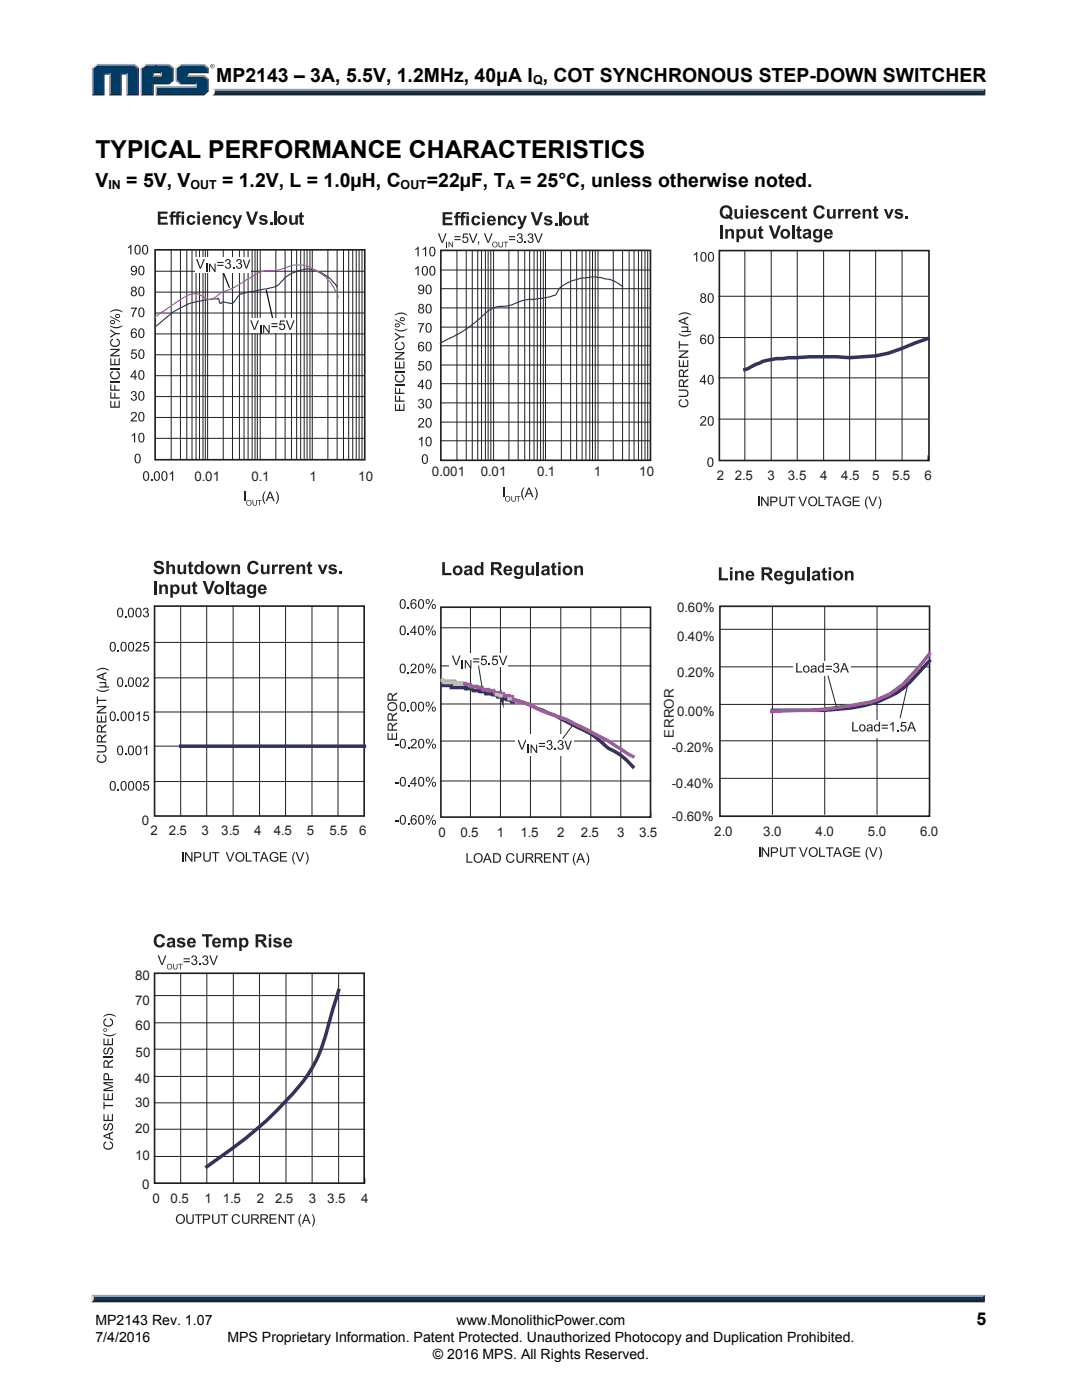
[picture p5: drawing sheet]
<svg xmlns="http://www.w3.org/2000/svg" width="216mm" height="279mm" viewBox="0 0 216 279" stroke-linecap="round" stroke-linejoin="round" font-family="sans-serif">
<defs><g id="words">
<text font-size="4.9" x="19" y="31.5">TYPICAL PERFORMANCE CHARACTERISTICS</text>
<g font-size="3.9">
<text x="43.2" y="16.3">MP2143 – 3A, 5.5V, 1.2MHz, 40μA I , COT SYNCHRONOUS STEP-DOWN SWITCHER</text>
<text x="19" y="37.3">V</text>
<text x="25.2" y="37.3">= 5V, V</text>
<text x="44.3" y="37.3">= 1.2V, L = 1.0µH, C</text>
<text x="85.2" y="37.3">=22µF, T</text>
<text x="103.8" y="37.3">= 25°C, unless otherwise noted.</text>
</g>
<text font-size="3.5" x="194.9" y="264.5">5</text>
<g font-size="2.8">
<text x="19" y="267.9">7/4/2016</text>
<text x="19" y="264.5">MP2143 Rev. 1.07</text>
<text x="45.4" y="267.9">MPS Proprietary Information. Patent Protected. Unauthorized Photocopy and Duplication Prohibited.</text>
<text x="91.1" y="264.5">www.MonolithicPower.com</text>
<text x="86.4" y="271.1">© 2016 MPS. All Rights Reserved.</text>
</g>
<g font-size="2.7" fill="#231f20">
<text x="38.8" y="95.9">0.01</text>
<text x="50.2" y="95.9">0.1</text>
<text x="61.8" y="95.9">1</text>
<text x="71.5" y="95.9">10</text>
<text x="86.2" y="95">0.001</text>
<text x="95.9" y="95">0.01</text>
<text x="107.2" y="95">0.1</text>
<text x="118.5" y="95">1</text>
<text x="127.5" y="95">10</text>
<text x="143.1" y="95.8">2</text>
<text x="146.6" y="95.8">2.5</text>
<text x="153.2" y="95.8">3</text>
<text x="157.2" y="95.8">3.5</text>
<text x="163.6" y="95.8">4</text>
<text x="167.9" y="95.8">4.5</text>
<text x="174" y="95.8">5</text>
<text x="178" y="95.8">5.5</text>
<text x="184.5" y="95.8">6</text>
<text x="135.1" y="122.1">0.60%</text>
<text x="135.1" y="127.9">0.40%</text>
<text x="135.1" y="135.1">0.20%</text>
<text x="135.1" y="142.9">0.00%</text>
<text x="134.5" y="147.2" transform="rotate(-90 134.5 147.2)">ERROR</text>
<text x="134.1" y="150.2">-0.20%</text>
<text x="134.1" y="157.3">-0.40%</text>
<text x="28.3" y="164.6">0</text>
<text x="30.1" y="166.7">2</text>
<text x="33.7" y="166.7">2.5</text>
<text x="40.2" y="166.7">3</text>
<text x="44.2" y="166.7">3.5</text>
<text x="50.7" y="166.7">4</text>
<text x="54.6" y="166.7">4.5</text>
<text x="61.2" y="166.7">5</text>
<text x="65.7" y="166.7">5.5</text>
<text x="71.7" y="166.7">6</text>
<text x="87.5" y="167">0</text>
<text x="91.9" y="166.9">0.5</text>
<text x="99.1" y="166.9">1</text>
<text x="103.8" y="166.9">1.5</text>
<text x="111.2" y="166.9">2</text>
<text x="115.9" y="166.9">2.5</text>
<text x="123.2" y="166.9">3</text>
<text x="127.5" y="166.9">3.5</text>
<text x="134.1" y="163.8">-0.60%</text>
<text x="142.5" y="166.9">2.0</text>
<text x="152.3" y="166.9">3.0</text>
<text x="162.7" y="166.9">4.0</text>
<text x="173.2" y="166.9">5.0</text>
<text x="183.6" y="166.9">6.0</text>
<text x="26.9" y="195.6">80</text>
<text x="26.9" y="200.5">70</text>
<text x="27.1" y="205.6">60</text>
<text x="27.1" y="211">50</text>
<text x="26.9" y="220.9">30</text>
<text x="26.9" y="216.2">40</text>
<text x="26.9" y="226">20</text>
<text x="26.9" y="231.6">10</text>
<text x="28.4" y="237.3">0</text>
<text x="30.4" y="240.2">0</text>
<text x="34" y="240.2">0.5</text>
<text x="40.8" y="240.2">1</text>
<text x="44.5" y="240.2">1.5</text>
<text x="51.2" y="240.2">2</text>
<text x="54.9" y="240.2">2.5</text>
<text x="61.7" y="240.2">3</text>
<text x="65.3" y="240.2">3.5</text>
<text x="72.1" y="240.2">4</text>
</g>
<g font-size="2.5">
<text x="106.4" y="16.8">Q</text>
<text x="21.6" y="37.8">IN</text>
<text x="38" y="37.8">OUT</text>
<text x="79.9" y="37.8">OUT</text>
<text x="100.9" y="37.8">A</text>
</g>
</g></defs>
<path d="M42.7 17.7h153.9l-.4 .7h-153.4z" fill="#94a0b9"/>
<path d="M42.8 18.4h153.4l.4 .6h-154.3l.4-.2z" fill="#231f20"/>
<path d="M196.2 18.1l.4-.4v1.3l-.4-.4z" fill="#001339"/>
<path d="M42.9 18.1h153.3v.5h-153.4z" fill="#003b63"/>
<path d="M42.7 17.7l.2 .5a.79 .79 0 0 1-.6 .8h.1a1.24 1.24 0 0 0 .3-1.3z" fill="#dcddde"/>
<path d="M30.4 15.2l.3-.2h1.3l.3 .2z" fill="#94a0b9"/>
<g fill="#003b63">
<path d="M18.6 13.6l.8-.6h7.2l.8 .6v5.2h-2v-4.2h-1.4v4.2h-2v-4.2h-1.4v4.2h-2z"/>
<path d="M28.3 13.6l.8-.6h2.2v1.4h-.9v.8h1.9v-.8h-1.3v-1.4h2.6l.8 .6v2.3l-.8 .7h-3.2v2.2h-2.1z"/>
<path d="M31.3 17.5h8v-.9h-3.2l-.9-.7v-2.3l.9-.6h4.4l.9 .6v.8h-4.1v.8h3.2l.9 .7v2.2l-.9 .7h-9.2z"/>
</g>
<path d="M35.9 12.9h4.8" fill="none" stroke="#94a0b9" stroke-width=".27"/>
<path d="M35 13.5l.9-.7 .2 .2-.8 .6z" fill="#dcddde"/>
<path d="M35.1 13.5v2.6" fill="none" stroke="#94a0b9" stroke-width=".27"/>
<path d="M35 16.1l.3-.2 .8 .7-.2 .2z" fill="#547194"/>
<path d="M35.9 16.7h3.4" fill="none" stroke="#001339" stroke-width=".27"/>
<g fill="#94a0b9">
<path d="M31 17.2h8.1v-.4l.2-.2v.9h-8z"/>
<path d="M31 17.2l.3 .3v1.3l-.3 .2z"/>
</g>
<path d="M37.3 14.4h4.1v-.8l.2-.1v1.1h-4v.4l-.3 .2z" fill="#001339"/>
<path d="M37.3 15.1h3.4" fill="none" stroke="#94a0b9" stroke-width=".27"/>
<path d="M40.7 15l.9 .7-.2 .2-.9-.7z" fill="#547194"/>
<g fill="#001339">
<path d="M31 19l.3-.2h9.2l.9-.7v-2.2l.2-.2v2.5l-.9 .8z"/>
<path d="M30.4 16.6h3.2l.8-.7v-2.3l.2-.1v2.6l-.9 .7h-3v2.2h-2.6l.2-.2h2.1z"/>
</g>
<path d="M33.7 12.8l.9 .7-.2 .1-.8-.6z" fill="#547194"/>
<path d="M29 12.9h4.7" fill="none" stroke="#94a0b9" stroke-width=".27"/>
<path d="M28.1 13.5l.9-.7 .1 .2-.8 .6z" fill="#dcddde"/>
<path d="M28.2 13.5v5.5" fill="none" stroke="#94a0b9" stroke-width=".27"/>
<path d="M32 14.6l.3-.2v.8l-.3-.2z" fill="#94a0b9"/>
<g fill="#001339">
<path d="M30.4 14.4h1.9l-.3 .2h-1.3v.4l-.3 .2z"/>
<path d="M27.4 13.6l.3-.1v5.5h-2.5l.2-.2h2z"/>
</g>
<path d="M26.8 12.8l.9 .7-.3 .1-.8-.6z" fill="#547194"/>
<path d="M19.2 12.9h7.6" fill="none" stroke="#94a0b9" stroke-width=".27"/>
<path d="M18.3 13.5l.9-.7 .2 .2-.8 .6z" fill="#dcddde"/>
<path d="M18.5 13.5v5.5" fill="none" stroke="#94a0b9" stroke-width=".27"/>
<path d="M20.6 14.6h1.4l-.2 .3h-.9v4.1h-2.6l.3-.2h2z" fill="#001339"/>
<path d="M21.9 14.6v4.4" fill="none" stroke="#94a0b9" stroke-width=".27"/>
<path d="M24 14.6h1.4l-.2 .3h-.9v4.1h-2.5l.2-.2h2z" fill="#001339"/>
<path d="M25.3 14.6v4.4" fill="none" stroke="#94a0b9" stroke-width=".27"/>
<path d="M40.7 12.8l.9 .7-.2 .1-.9-.6z" fill="#547194"/>
<g fill="#231f20">
<path d="M18.7 259.2h177.4l.4 .7h-178.3z"/>
<path d="M41.9 13.2a.45 .45 0 0 1 .9 0 .45 .45 0 0 1-.9 0zM42 13.2a.37 .37 0 0 0 .7 0 .37 .37 0 0 0-.7 0zM42.2 13h.3l.1 .5-.3-.3-.1 .3zM42.3 13v.2h.1z"/>
</g>
<path d="M18.3 258.4h178.2l-.4 .8h-177.4z" fill="#94a0b9"/>
<path d="M196.5 258.4v1.5l-.4-.4v-.6z" fill="#001339"/>
<path d="M18.7 258.9h177.4v.6h-177.4z" fill="#003b63"/>
<path d="M18.2 258.4l.5 .5v.5l-.5 .5z" fill="#dcddde"/>
<path d="M31 49.9h41.8v41.8h-41.8z" fill="none" stroke="#231f20" stroke-width=".33"/>
<g fill="none" stroke="#231f20" stroke-width=".2">
<path d="M31 58.3h41.7M31 54.1h41.7M34.2 50v41.7M36 50v41.7M37.3 50v41.7M38.3 50v41.7M39.1 50v41.7M39.8 50v41.7M40.5 50v41.7M41 50v41.7M41.4 50v41.7M44.5 50v41.7"/>
<path d="M46.4 50v41.7M47.8 50v41.7M48.7 50v41.7M49.5 50v41.7M50.3 50v41.7M50.9 50v41.7M51.3 50v41.7M51.9 50v41.7M55 50v41.7M56.9 50v41.7M58.2 50v41.7M59.2 50v41.7"/>
<path d="M60 50v41.7M60.7 50v41.7M61.3 50v41.7M61.8 50v41.7M62.3 50v41.7M65.4 50v41.7M67.3 50v41.7M68.5 50v41.7M69.6 50v41.7M70.4 50v41.7M71.1 50v41.7M71.7 50v41.7"/>
<path d="M72.2 50v41.7M31 79.1h41.7M31 75h41.7M31 70.8h41.7M31 66.6h41.7M31 62.5h41.7M31 87.5h41.7M31 83.3h41.7"/>
</g>
<path d="M67.3 57.3a6.9 6.9 0 0 0-6.6-3.5 7.2 7.2 0 0 0-5.1 3 14.5 14.5 0 0 1-4.1 1.2l-2.8 .5a1.54 1.54 0 0 0-1.6 1.3l-.7 .8-1.5-.3a.6 .6 0 0 0-.8 .3l-.2-.2-.3-.7-.1-.2-.1 .2a16.1 16.1 0 0 0-9.2 2.9l-3.3 2.7" fill="none" stroke="#323362" stroke-width=".24"/>
<path d="M67.5 59.3a9.8 9.8 0 0 0-4.7-5.5l-.1 .1a2.79 2.79 0 0 0-1.9-.9l-.8-.1a4.4 4.4 0 0 0-2.4 .3 9.5 9.5 0 0 1-4.8 .8l-.4 .1a10.6 10.6 0 0 0-3.4 1.8l-2.5 1.6-1.1 .5a3.5 3.5 0 0 0-2.1 1.1l-.7 .4a1.67 1.67 0 0 1-2.1-.3 2.74 2.74 0 0 0-3.2-.2l-6.5 4.4" fill="none" stroke="#a65ca4" stroke-width=".24"/>
<g fill="#231f20">
<path d="M31.5 42.2h1.9v.5h-1.4v.5h1.3v.5h-1.3v.7h1.5v.4h-2z"/>
<path d="M34.2 42.3l.2-.1h.7l-.1 .4-.4 .1v.2h.3v.4h-.3v1.5h-.5v-1.5h-.3v-.4h.3z"/>
<path d="M35.3 42.3l.3-.1h.6l-.1 .4-.4 .1v.2h.3v.4h-.3v1.5h-.5v-1.5h-.3v-.4h.3z"/>
<path d="M37.5 43.2a.91 .91 0 0 1 1.5 .3l-.5 .1a.4 .4 0 0 0-.5-.3 .4 .4 0 0 0-.2 .6 .41 .41 0 0 0 .2 .5 .41 .41 0 0 0 .5-.3l.5 .1a.95 .95 0 0 1-1.3 .6 .95 .95 0 0 1-.4-1.4z"/>
<path d="M42.5 42.9h.5v.3a.68 .68 0 0 1 .8-.3 .68 .68 0 0 1 .5 .8v1.1h-.5v-1.2a.36 .36 0 0 0-.4-.3 .36 .36 0 0 0-.3 .4l-.1 1.1h-.5z"/>
<path d="M44.7 43.2a.91 .91 0 0 1 1.5 .3l-.5 .1a.4 .4 0 0 0-.5-.3 .4 .4 0 0 0-.2 .6 .41 .41 0 0 0 .2 .5 .41 .41 0 0 0 .6-.3l.4 .1a.95 .95 0 0 1-1.3 .6 .95 .95 0 0 1-.3-1.4z"/>
<path d="M46.4 42.9h.5l.5 1.4 .4-1.4h.5l-.7 1.9a.83 .83 0 0 1-1.1 .8v-.4h.4l.2-.3z"/>
<path d="M49.1 42.2h.5l.7 2 .6-2h.6l-.9 2.6h-.6z"/>
<path d="M51.9 43.1a.97 .97 0 0 1 1.5 .3l-.5 .1a.33 .33 0 0 0-.3-.3 .33 .33 0 0 0-.4 .3 1.32 1.32 0 0 1 1.2 .8 .95 .95 0 0 1-.8 .6 .95 .95 0 0 1-.9-.6l.5-.1a.36 .36 0 0 0 .3 .4 .36 .36 0 0 0 .4-.4 1.03 1.03 0 0 1-1.2-.9z"/>
<path d="M53.9 44.3h.5v.5h-.5z"/>
<path d="M54.8 42.2h.5v2.6h-.5z"/>
<path d="M57.7 42.9h.5v.9a.41 .41 0 0 0 .1 .6 .41 .41 0 0 0 .6-.1v-1.4h.5v1.9h-.4v-.2a.67 .67 0 0 1-.8 .3 .67 .67 0 0 1-.5-.8z"/>
<path d="M59.8 42.6l.5-.3v.6h.3v.4h-.3v1l.1 .2 .2-.1 .1 .4a.57 .57 0 0 1-.7 0 .57 .57 0 0 1-.2-.6v-.9h-.3v-.4h.3z"/>
<path d="M26.3 86.9l.7-.5v1.9h-.3v-1.5l-.4 .3z"/>
<path d="M26.3 82.3a.62 .62 0 0 1 1 .2 .62 .62 0 0 1-.4 .9l-.5 .5h.9v.2h-1.2l.1-.4a1.15 1.15 0 0 0 .8-1.2l-.4-.1-.3 .4h-.2z"/>
<path d="M26.3 78.2a.51 .51 0 0 1 .8-.1 .51 .51 0 0 1-.1 .8 .59 .59 0 0 1 0 1 .59 .59 0 0 1-.9-.5h.2a.38 .38 0 0 0 .5 .4 .38 .38 0 0 0 .3-.5 .38 .38 0 0 0-.5-.3v-.2a.33 .33 0 0 0 .4-.2 .33 .33 0 0 0-.3-.4 .33 .33 0 0 0-.3 .4l-.3-.1z"/>
<path d="M26.3 69.7h1v.3h-.8l-.1 .5a.63 .63 0 0 1 .9 .3 .63 .63 0 0 1-.4 .8 .63 .63 0 0 1-.8-.5h.2a.42 .42 0 0 0 .6 .2 .42 .42 0 0 0 .2-.6 .42 .42 0 0 0-.7 0h-.3z"/>
<path d="M26.1 61.4h1.2l-.5 1.1-.2 .8h-.2l.1-.6 .5-1.1h-.9z"/>
<path d="M25.5 49.3l.7-.4v1.9h-.2v-1.5l-.5 .3z"/>
<path d="M30.1 95.7h.3v.2h-.3z"/>
<path d="M33.8 94.5l.8-.5v1.9h-.3v-1.5l-.5 .3z"/>
<path d="M48.8 98.1h.3v1.9h-.3z"/>
<path d="M50.4 99.8h.1v.6a.29 .29 0 0 0 .2 .4 .29 .29 0 0 0 .4-.2v-.8h.2v.6a.44 .44 0 0 1-.5 .5 .44 .44 0 0 1-.4-.5z"/>
<path d="M51.3 99.8h.9v.1h-.4v1h-.1v-1h-.4z"/>
<path d="M52.8 98.1h.2a2.21 2.21 0 0 0 0 2.5h-.2a1.92 1.92 0 0 1 0-2.5z"/>
<path d="M55 98.1h.2a1.92 1.92 0 0 1 0 2.5h-.2a2.2 2.2 0 0 0 0-2.5z"/>
<path d="M22 80h.2v1.1h.6v-1h.2v1h.7v-1.1h.2v1.4h-1.9z"/>
<path d="M22 78.3h.2v1h.6v-.9h.2v.9h.9v.2h-1.9z"/>
<path d="M22 76.7h.2v1h.6v-.9h.2v.9h.9v.3h-1.9z"/>
<path d="M22 76.2h1.9v.2h-1.9z"/>
<path d="M22.2 74.2l.3-.1 .1 .2a.64 .64 0 0 0-.3 .9 .64 .64 0 0 0 .9 .2 .58 .58 0 0 0 .5-.5 .58 .58 0 0 0-.5-.6l.1-.3a.91 .91 0 0 1 .5 1.3 .91 .91 0 0 1-1.4 .3 .88 .88 0 0 1-.2-1.4z"/>
<path d="M22 73.4h1.9v.3h-1.9z"/>
<path d="M22 71.5h.2v1.1h.6v-1h.2v1h.7v-1.1h.2v1.4h-1.9z"/>
<path d="M22 69.6h1.9v.3l-1.5 1h1.5v.2h-1.9v-.2l1.5-1h-1.5z"/>
<path d="M22.2 67.8l.3-.2 .1 .2a.64 .64 0 0 0-.3 .9 .64 .64 0 0 0 .9 .3 .58 .58 0 0 0 .5-.6 .58 .58 0 0 0-.5-.6l.1-.2a.91 .91 0 0 1 .5 1.3 .91 .91 0 0 1-1.4 .2 .88 .88 0 0 1-.2-1.3z"/>
<path d="M22 65.7l1.1 .8h.8v.2h-.8l-1.1 .8v-.4l.9-.5-.9-.6z"/>
<path d="M22 64.9a2.2 2.2 0 0 0 2.5 0v.2a1.92 1.92 0 0 1-2.5 0z"/>
<path d="M22 62.2a1.92 1.92 0 0 1 2.5 0v.2a2.2 2.2 0 0 0-2.5 0z"/>
<path d="M36.2 42.2h.5v.5h-.5zM36.2 42.9h.5v1.9h-.5z"/>
<path d="M39.4 42.2h.5v.5h-.5zM39.4 42.9h.5v1.9h-.5z"/>
<path d="M40.6 43.2a.91 .91 0 0 1 1.1-.2 .91 .91 0 0 1 .4 1h-1.2a.38 .38 0 0 0 .2 .5 .38 .38 0 0 0 .5-.3l.5 .1a.95 .95 0 0 1-1.4 .5 .95 .95 0 0 1-.2-1.4zM41 43.4l-.1 .3h.7l-.2-.4z"/>
<path d="M55.4 43.9a.99 .99 0 0 1 1.9 0 .99 .99 0 0 1-1.9 0zM56 43.5a.52 .52 0 0 0 0 .8 .52 .52 0 0 0 .8-.2 .5 .5 0 0 0-.2-.7 .5 .5 0 0 0-.6 .1z"/>
<path d="M27.1 90.7a.76 .76 0 0 1 .9 .1 .76 .76 0 0 1 .1 .9 .66 .66 0 0 1-.8 .8 .66 .66 0 0 1-.5-1zM27.2 90.9a1.06 1.06 0 0 0 .3 1.4 .99 .99 0 0 0 0-1.6z"/>
<path d="M27.9 86.5a.76 .76 0 0 1 .8 .2 .76 .76 0 0 1 .1 .9 .66 .66 0 0 1-.7 .7 .66 .66 0 0 1-.5-1zM27.9 86.7a1.06 1.06 0 0 0 .3 1.4 .99 .99 0 0 0 0-1.5z"/>
<path d="M27.9 82.3a.76 .76 0 0 1 .8 .2 .76 .76 0 0 1 .1 .9 .66 .66 0 0 1-.7 .7 .66 .66 0 0 1-.5-.9zM27.9 82.5a1.06 1.06 0 0 0 .3 1.5 .99 .99 0 0 0 0-1.6z"/>
<path d="M27.9 78.1a.76 .76 0 0 1 .8 .2 .76 .76 0 0 1 .1 .9 .66 .66 0 0 1-.7 .8 .66 .66 0 0 1-.5-1zM27.9 78.4a1.06 1.06 0 0 0 .3 1.4 .99 .99 0 0 0 0-1.6z"/>
<path d="M26.9 73.9h.2v1.2h.2v.2h-.2v.5h-.3v-.5h-.8v-.2zM26.8 74.2l-.6 .9h.6z"/>
<path d="M27.9 74a.76 .76 0 0 1 .8 .2 .76 .76 0 0 1 .1 .8 .66 .66 0 0 1-.7 .8 .66 .66 0 0 1-.5-1zM27.9 74.2a1.06 1.06 0 0 0 .3 1.4 .99 .99 0 0 0 0-1.5z"/>
<path d="M27.9 69.8a.76 .76 0 0 1 .8 .2 .76 .76 0 0 1 .1 .9 .66 .66 0 0 1-.7 .7 .66 .66 0 0 1-.5-.9zM27.9 70a1.06 1.06 0 0 0 .3 1.4 .99 .99 0 0 0 0-1.5z"/>
<path d="M26.3 65.7l.3-.1h.4l.3 .4h-.2a.4 .4 0 0 0-.5-.2 .4 .4 0 0 0-.3 .5v.2a.6 .6 0 0 1 .9 0 .6 .6 0 0 1-.2 .9 .6 .6 0 0 1-.8-.3l-.1-.9zM26.3 66.9a.45 .45 0 0 0 .9 0 .45 .45 0 0 0-.9 0z"/>
<path d="M27.9 65.6a.76 .76 0 0 1 .8 .2 .76 .76 0 0 1 .1 .9 .66 .66 0 0 1-.7 .8 .66 .66 0 0 1-.5-1zM27.9 65.9a1.06 1.06 0 0 0 .3 1.4 .99 .99 0 0 0 0-1.6z"/>
<path d="M27.9 61.5a.76 .76 0 0 1 .8 .2 .76 .76 0 0 1 .1 .8 .66 .66 0 0 1-.7 .8 .66 .66 0 0 1-.5-1zM27.9 61.7a1.06 1.06 0 0 0 .3 1.4 .99 .99 0 0 0 0-1.5z"/>
<path d="M26.3 57.3a.51 .51 0 0 1 .8 0 .51 .51 0 0 1-.1 .8 .57 .57 0 0 1 .2 .8 .57 .57 0 0 1-.9 0 .57 .57 0 0 1 .2-.8l-.3-.3zM26.3 58.6a.4 .4 0 0 0 .8 0 .4 .4 0 0 0-.8 0zM26.4 57.7a.31 .31 0 0 0 .6 0 .31 .31 0 0 0-.6 0z"/>
<path d="M27.9 57.3a.76 .76 0 0 1 .8 .2 .76 .76 0 0 1 .1 .9 .66 .66 0 0 1-.7 .7 .66 .66 0 0 1-.5-.9zM27.9 57.5a1.06 1.06 0 0 0 .3 1.4 .99 .99 0 0 0 0-1.5z"/>
<path d="M26.3 53.2a.68 .68 0 0 1 .8 0 .68 .68 0 0 1 .2 .7 .67 .67 0 0 1-.3 1 .67 .67 0 0 1-.9-.4h.3a.43 .43 0 0 0 .5 .2 .43 .43 0 0 0 .2-.6v-.1a.6 .6 0 0 1-.9 .1 .6 .6 0 0 1 .1-.9zM26.3 53.6a.41 .41 0 0 0 .8 0 .41 .41 0 0 0-.8 0z"/>
<path d="M27.9 53.1a.76 .76 0 0 1 .8 .2 .76 .76 0 0 1 .1 .9 .66 .66 0 0 1-.7 .8 .66 .66 0 0 1-.5-1zM27.9 53.4a1.06 1.06 0 0 0 .3 1.4 .99 .99 0 0 0 0-1.6z"/>
<path d="M27.1 49a.76 .76 0 0 1 .9 .2 .76 .76 0 0 1 .1 .8 .66 .66 0 0 1-.8 .8 .66 .66 0 0 1-.5-1zM27.2 49.2a1.06 1.06 0 0 0 .3 1.4 .99 .99 0 0 0 0-1.6z"/>
<path d="M28.6 49a.76 .76 0 0 1 .9 .2 .76 .76 0 0 1 .1 .8 .66 .66 0 0 1-.8 .8 .66 .66 0 0 1-.5-1zM28.7 49.2a1.06 1.06 0 0 0 .3 1.4 .99 .99 0 0 0 0-1.6z"/>
<path d="M28.8 94.1a.76 .76 0 0 1 .9 .2 .76 .76 0 0 1 .1 .9 .66 .66 0 0 1-.8 .8 .66 .66 0 0 1-.5-1zM28.9 94.4a1.06 1.06 0 0 0 .2 1.4 .99 .99 0 0 0 0-1.6z"/>
<path d="M31 94.1a.76 .76 0 0 1 .8 .2 .76 .76 0 0 1 .1 .9 .66 .66 0 0 1-.7 .8 .66 .66 0 0 1-.5-1zM31 94.4a1.06 1.06 0 0 0 .3 1.4 .99 .99 0 0 0 0-1.6z"/>
<path d="M32.5 94.1a.76 .76 0 0 1 .8 .2 .76 .76 0 0 1 .1 .9 .66 .66 0 0 1-.8 .8 .66 .66 0 0 1-.4-1zM32.5 94.4a1.06 1.06 0 0 0 .3 1.4 .99 .99 0 0 0 0-1.6z"/>
<path d="M49.1 100.3a.56 .56 0 0 1 1.1 0 .56 .56 0 0 1-1.1 0zM49.3 100.3a.42 .42 0 0 0 .8 0 .42 .42 0 0 0-.8 0z"/>
<path d="M53.8 98.1h.2l.8 1.9h-.3l-.2-.6h-.8l-.2 .6h-.3zM53.9 98.3l-.3 .9h.6z"/>
<path d="M22 63.1l2 1v.2l-2-1.1zM22.1 64a.46 .46 0 0 1 .7 0 .46 .46 0 0 1-.1 .7l-.6-.1-.1-.3zM22.2 64.1l-.1 .1a.3 .3 0 0 0 .4 .3 .3 .3 0 0 0 .2-.4zM23.1 62.8a.46 .46 0 0 1 .7-.1 .46 .46 0 0 1-.1 .7h-.6l-.1-.3zM23.2 62.9l-.1 .1a.3 .3 0 0 0 .4 .3 .3 .3 0 0 0 .2-.4z"/>
</g>
<path d="M44.6 54.4l1.2 2.9M53.1 57.9l1.3 5.7" fill="none" stroke="#050100" stroke-width=".24"/>
<path d="M38.9 51.4h11.1v3.1h-11.1z" fill="#fff"/>
<g fill="#231f20">
<path d="M39.1 51.7h.3l.6 1.7 .6-1.7h.3l-.8 1.9h-.2z"/>
<path d="M41.1 52.6h.2v1.7h-.2z"/>
<path d="M41.7 52.6h.2l.9 1.3v-1.3h.2v1.7h-.2l-.9-1.3v1.3h-.2z"/>
<path d="M45.1 51.8a.51 .51 0 0 1 .8 0 .51 .51 0 0 1-.1 .8 .59 .59 0 0 1 0 1 .59 .59 0 0 1-.9-.5h.2a.38 .38 0 0 0 .5 .3 .38 .38 0 0 0 .3-.5 .38 .38 0 0 0-.6-.2l.1-.2a.33 .33 0 0 0 .4-.3 .33 .33 0 0 0-.3-.3 .33 .33 0 0 0-.4 .3h-.2z"/>
<path d="M46.5 53.3h.2v.3h-.2z"/>
<path d="M47.3 51.8a.51 .51 0 0 1 .8 0 .51 .51 0 0 1-.1 .8 .59 .59 0 0 1 0 1 .59 .59 0 0 1-.9-.5h.2a.38 .38 0 0 0 .5 .3 .38 .38 0 0 0 .3-.5 .38 .38 0 0 0-.6-.2l.1-.2a.33 .33 0 0 0 .4-.3 .33 .33 0 0 0-.3-.3 .33 .33 0 0 0-.4 .3h-.2z"/>
<path d="M48.5 51.8h.2l.5 1.6 .5-1.6h.2l-.6 1.8h-.3z"/>
<path d="M43.4 52.3h1.2v.2h-1.2zM43.4 52.9h1.2v.2h-1.2z"/>
</g>
<path d="M49.6 63.6h9.4v2.9h-9.4z" fill="#fff"/>
<g fill="#231f20">
<path d="M49.9 63.9h.3l.6 1.7 .6-1.7h.3l-.8 1.9h-.2z"/>
<path d="M51.9 64.8h.2v1.7h-.2z"/>
<path d="M52.5 64.8h.2l.9 1.3v-1.3h.2v1.7h-.2l-.9-1.3v1.3h-.2z"/>
<path d="M55.9 64h.9v.2h-.7l-.1 .5a.63 .63 0 0 1 .9 .3 .63 .63 0 0 1-.4 .8 .63 .63 0 0 1-.8-.5h.2a.42 .42 0 0 0 .6 .2 .42 .42 0 0 0 .1-.6 .42 .42 0 0 0-.6 0h-.3z"/>
<path d="M57 63.9h.3l.6 1.7 .6-1.7h.3l-.8 1.9h-.2z"/>
<path d="M54.2 64.5h1.2v.2h-1.2zM54.2 65.1h1.2v.2h-1.2z"/>
</g>
<path d="M88 50h41.8v41.9h-41.8z" fill="none" stroke="#231f20" stroke-width=".33"/>
<g fill="none" stroke="#231f20" stroke-width=".2">
<path d="M88 57.6h41.7M88 53.9h41.7M91.2 50.1v41.7M93 50.1v41.7M94.2 50.1v41.7M95.3 50.1v41.7M96.1 50.1v41.7M96.9 50.1v41.7M97.4 50.1v41.7M97.9 50.1v41.7M98.5 50.1v41.7M101.5 50.1v41.7"/>
<path d="M103.4 50.1v41.7M104.7 50.1v41.7M105.7 50.1v41.7M106.6 50.1v41.7M107.2 50.1v41.7M107.9 50.1v41.7M108.4 50.1v41.7M108.8 50.1v41.7M112 50.1v41.7M113.9 50.1v41.7M115.1 50.1v41.7M116.2 50.1v41.7"/>
<path d="M116.9 50.1v41.7M117.7 50.1v41.7M118.2 50.1v41.7M118.8 50.1v41.7M119.3 50.1v41.7M122.4 50.1v41.7M124.2 50.1v41.7M125.5 50.1v41.7M126.5 50.1v41.7M127.4 50.1v41.7M128 50.1v41.7M128.7 50.1v41.7"/>
<path d="M129.2 50.1v41.7M88 76.6h41.7M88 72.8h41.7M88 69h41.7M88 65.3h41.7M88 61.5h41.7M88 88h41.7M88 84.2h41.7M88 80.4h41.7"/>
</g>
<path d="M124.2 57.2a6.3 6.3 0 0 0-3.7-1.6l-.2-.1a11.4 11.4 0 0 0-8.4 1.8l-.3 .3-.6 1.1a6.5 6.5 0 0 1-3.1 .8l-.7 .1a10.3 10.3 0 0 0-5 1.2l-1.5 .3a5.7 5.7 0 0 0-4.8 2.4 24.2 24.2 0 0 1-6.7 4.3l-1.3 .7" fill="none" stroke="#323362" stroke-width=".24"/>
<g fill="#231f20">
<path d="M88.3 42.3h2v.5h-1.5v.6h1.4v.4h-1.4v.7h1.5v.5h-2z"/>
<path d="M91 42.5l.3-.2 .6 .1-.1 .3-.4 .1v.3h.4v.4h-.4v1.5h-.5v-1.5h-.3v-.4h.3z"/>
<path d="M92.1 42.5l.3-.2 .6 .1-.1 .3-.4 .1v.3h.4v.4h-.4v1.5h-.5v-1.5h-.3v-.4h.3z"/>
<path d="M94.3 43.3a.91 .91 0 0 1 1.5 .3l-.5 .1a.4 .4 0 0 0-.5-.3 .4 .4 0 0 0-.2 .6 .41 .41 0 0 0 .2 .6 .41 .41 0 0 0 .6-.4l.5 .1a.95 .95 0 0 1-1.4 .6 .95 .95 0 0 1-.3-1.4z"/>
<path d="M99.4 43.1h.4v.2a.68 .68 0 0 1 .9-.3 .68 .68 0 0 1 .4 .8v1.2h-.5v-1.3a.36 .36 0 0 0-.4-.3 .36 .36 0 0 0-.3 .4v1.2h-.5z"/>
<path d="M101.5 43.3a.91 .91 0 0 1 1.6 .3l-.5 .1a.4 .4 0 0 0-.6-.3 .4 .4 0 0 0-.2 .6 .41 .41 0 0 0 .2 .6 .41 .41 0 0 0 .6-.4l.5 .1a.95 .95 0 0 1-1.4 .6 .95 .95 0 0 1-.3-1.4z"/>
<path d="M103.2 43.1h.5l.5 1.3 .4-1.3h.5l-.6 1.8a.83 .83 0 0 1-1.1 .8l-.1-.4h.4l.2-.3z"/>
<path d="M105.9 42.3h.6l.6 2 .7-2h.5l-.9 2.7h-.6z"/>
<path d="M108.8 43.2a.97 .97 0 0 1 1.4 .3l-.5 .1a.33 .33 0 0 0-.3-.3 .33 .33 0 0 0-.3 .3 1.32 1.32 0 0 1 1.2 .8 .95 .95 0 0 1-.9 .6 .95 .95 0 0 1-.9-.6l.5-.1a.36 .36 0 0 0 .4 .4 .36 .36 0 0 0 .3-.4 1.03 1.03 0 0 1-1.1-.9z"/>
<path d="M110.7 44.5h.5v.5h-.5z"/>
<path d="M111.6 42.3h.5v2.7h-.5z"/>
<path d="M114.5 43.1h.5v.8a.41 .41 0 0 0 .1 .6 .41 .41 0 0 0 .6-.1l.1-1.3h.5v1.9h-.5v-.3a.67 .67 0 0 1-.8 .3 .67 .67 0 0 1-.5-.7z"/>
<path d="M116.6 42.7l.5-.3v.7h.3v.4h-.3v.9l.1 .2 .2-.1 .1 .4a.57 .57 0 0 1-.7 0 .57 .57 0 0 1-.2-.6v-.8h-.2v-.4h.2z"/>
<path d="M83.6 87.6l.7-.5v2h-.2v-1.5l-.5 .3z"/>
<path d="M83.6 83.6a.62 .62 0 0 1 1 .1 .62 .62 0 0 1-.4 .9l-.5 .5h.9v.2h-1.2l.2-.4a1.15 1.15 0 0 0 .7-1.2l-.4-.1-.2 .4h-.3z"/>
<path d="M83.6 79.7a.51 .51 0 0 1 .8 0 .51 .51 0 0 1-.1 .8 .59 .59 0 0 1 0 1 .59 .59 0 0 1-.9-.5h.2a.38 .38 0 0 0 .5 .3 .38 .38 0 0 0 .3-.5 .38 .38 0 0 0-.5-.2v-.2a.33 .33 0 0 0 .4-.3 .33 .33 0 0 0-.3-.4 .33 .33 0 0 0-.3 .4h-.3z"/>
<path d="M83.6 72.1h1v.2h-.8l-.1 .5a.63 .63 0 0 1 .9 .3 .63 .63 0 0 1-.4 .8 .63 .63 0 0 1-.8-.5h.3a.42 .42 0 0 0 .6 .2 .42 .42 0 0 0 .1-.6 .42 .42 0 0 0-.7 0h-.2z"/>
<path d="M83.4 64.5h1.3l-.6 1.1-.2 .8h-.2l.1-.6 .6-1.1h-1z"/>
<path d="M82.8 53.5l.7-.4v1.9h-.2v-1.5l-.5 .3z"/>
<path d="M82.8 49.7l.7-.5v1.9h-.2v-1.4l-.5 .2z"/>
<path d="M84.3 49.7l.7-.5v1.9h-.2v-1.4l-.5 .2z"/>
<path d="M100.4 97.3h.3v1.9h-.3z"/>
<path d="M102 99h.2v.6a.29 .29 0 0 0 .2 .4 .29 .29 0 0 0 .3-.2l.1-.8h.1v.6a.44 .44 0 0 1-.4 .5 .44 .44 0 0 1-.5-.5z"/>
<path d="M103 99h.9v.1h-.4v1h-.2v-1h-.3z"/>
<path d="M104.5 97.3h.1a2.21 2.21 0 0 0 0 2.5h-.1a1.92 1.92 0 0 1 0-2.5z"/>
<path d="M106.7 97.3h.1a1.92 1.92 0 0 1 0 2.5h-.1a2.2 2.2 0 0 0 0-2.5z"/>
<path d="M78.8 80.6h.2v1.2h.6v-1.1h.2v1.1h.7v-1.2h.2v1.4h-1.9z"/>
<path d="M78.8 78.9h.2v1h.6v-.9h.2v.9h.9v.3h-1.9z"/>
<path d="M78.8 77.3h.2v1.1h.6v-.9h.2v.9h.9v.2h-1.9z"/>
<path d="M78.8 76.8h1.9v.2h-1.9z"/>
<path d="M79 74.9l.3-.2 .1 .2a.64 .64 0 0 0-.3 .9 .64 .64 0 0 0 .9 .3 .58 .58 0 0 0 .5-.6 .58 .58 0 0 0-.5-.6l.1-.2a.91 .91 0 0 1 .5 1.3 .91 .91 0 0 1-1.4 .2 .88 .88 0 0 1-.2-1.3z"/>
<path d="M78.8 74.1h1.9v.2h-1.9z"/>
<path d="M78.8 72.2h.2v1.1h.6v-1.1h.2v1.1h.7v-1.2h.2v1.4h-1.9z"/>
<path d="M78.8 70.3h1.9v.2l-1.5 1h1.5v.3h-1.9v-.3l1.5-1h-1.5z"/>
<path d="M79 68.4l.3-.2 .1 .3a.64 .64 0 0 0-.3 .9 .64 .64 0 0 0 .9 .2 .58 .58 0 0 0 .5-.5 .58 .58 0 0 0-.5-.6l.1-.3a.91 .91 0 0 1 .5 1.3 .91 .91 0 0 1-1.4 .3 .88 .88 0 0 1-.2-1.4z"/>
<path d="M78.8 66.3l1.1 .8h.8v.3h-.8l-1.1 .7v-.3l.9-.6-.9-.6z"/>
<path d="M78.8 65.5a2.2 2.2 0 0 0 2.5 0v.2a1.92 1.92 0 0 1-2.5 0z"/>
<path d="M78.8 62.8a1.92 1.92 0 0 1 2.5 0v.2a2.2 2.2 0 0 0-2.5 0z"/>
<path d="M87.4 46.6h.3l.5 1.7 .7-1.7h.2l-.7 1.9h-.3z"/>
<path d="M89.1 48.2h.2v1.2h-.2z"/>
<path d="M89.5 48.2h.2l.5 .9v-.9h.2v1.2h-.2l-.5-.9v.9h-.2z"/>
<path d="M92.4 46.6h1v.2h-.8l-.1 .5a.63 .63 0 0 1 .9 .3 .63 .63 0 0 1-.4 .9 .63 .63 0 0 1-.8-.5h.3a.42 .42 0 0 0 .6 .2 .42 .42 0 0 0 .1-.7 .42 .42 0 0 0-.7 0l-.2 .1z"/>
<path d="M93.5 46.6h.3l.6 1.7 .6-1.7h.3l-.8 1.9h-.2z"/>
<path d="M95.4 48.2h.2v.4l-.2 .2 .1-.3h-.1z"/>
<path d="M96.6 46.6h.2l.6 1.7 .6-1.7h.3l-.7 1.9h-.3z"/>
<path d="M99.5 48.2h.1v.7a.29 .29 0 0 0 .2 .3 .29 .29 0 0 0 .4-.1v-.9h.1v.7a.44 .44 0 0 1-.4 .5 .44 .44 0 0 1-.4-.5z"/>
<path d="M100.5 48.2h.9v.2h-.4v1h-.1v-1h-.4z"/>
<path d="M103.3 46.7a.51 .51 0 0 1 .8 0 .51 .51 0 0 1-.1 .7 .59 .59 0 0 1 0 1.1 .59 .59 0 0 1-.9-.5l.2-.1a.38 .38 0 0 0 .5 .4 .38 .38 0 0 0 .3-.5 .38 .38 0 0 0-.5-.2v-.2a.33 .33 0 0 0 .4-.3 .33 .33 0 0 0-.3-.4 .33 .33 0 0 0-.3 .4h-.3z"/>
<path d="M104.7 48.2h.2v.3h-.2z"/>
<path d="M105.5 46.7a.51 .51 0 0 1 .7 0 .51 .51 0 0 1-.1 .7 .59 .59 0 0 1 0 1.1 .59 .59 0 0 1-.9-.5l.3-.1a.38 .38 0 0 0 .4 .4 .38 .38 0 0 0 .3-.5 .38 .38 0 0 0-.5-.2v-.2a.33 .33 0 0 0 .5-.3 .33 .33 0 0 0-.4-.4 .33 .33 0 0 0-.3 .4h-.2z"/>
<path d="M106.6 46.6h.2l.6 1.7 .6-1.7h.3l-.7 1.9h-.3z"/>
<path d="M93.1 42.3h.5v.5h-.5zM93.1 43.1h.5v1.9h-.5z"/>
<path d="M96.2 42.3h.5v.5h-.5zM96.2 43.1h.5v1.9h-.5z"/>
<path d="M97.4 43.3a.91 .91 0 0 1 1.1-.2 .91 .91 0 0 1 .4 1.1h-1.2a.38 .38 0 0 0 .3 .4 .38 .38 0 0 0 .4-.2h.5a.95 .95 0 0 1-1.3 .5 .95 .95 0 0 1-.3-1.4zM97.8 43.5l-.1 .3h.7l-.2-.4z"/>
<path d="M112.2 44a1 1 0 0 1 2 0 1 1 0 0 1-2 0zM112.8 43.6a.52 .52 0 0 0 0 .8 .52 .52 0 0 0 .8-.2 .5 .5 0 0 0-.1-.6 .5 .5 0 0 0-.7 0z"/>
<path d="M84.4 90.8a.76 .76 0 0 1 .9 .1 .76 .76 0 0 1 .1 .9 .66 .66 0 0 1-.8 .8 .66 .66 0 0 1-.4-1zM84.5 91a1.06 1.06 0 0 0 .3 1.4 .99 .99 0 0 0 0-1.6z"/>
<path d="M85.2 87.3a.76 .76 0 0 1 .8 .1 .76 .76 0 0 1 .1 .9 .66 .66 0 0 1-.7 .8 .66 .66 0 0 1-.5-1zM85.3 87.5a1.06 1.06 0 0 0 .2 1.4 .99 .99 0 0 0 0-1.6z"/>
<path d="M85.2 83.5a.76 .76 0 0 1 .8 .2 .76 .76 0 0 1 .1 .9 .62 .62 0 0 1-.5 .8 .62 .62 0 0 1-.7-.7v-.7zM85.3 83.7a1.06 1.06 0 0 0 .2 1.5 .99 .99 0 0 0 0-1.6z"/>
<path d="M85.2 79.7a.76 .76 0 0 1 .8 .2 .76 .76 0 0 1 .1 .9 .61 .61 0 0 1-.5 .7 .61 .61 0 0 1-.7-.6v-.7zM85.3 79.9a1.06 1.06 0 0 0 .2 1.4 .99 .99 0 0 0 0-1.5z"/>
<path d="M84.2 75.8h.2v1.2h.2v.2h-.2v.5h-.2v-.5h-.9v-.2zM84.2 76.1l-.6 .9h.6z"/>
<path d="M85.2 75.9a.76 .76 0 0 1 .8 .2 .76 .76 0 0 1 .1 .8 .61 .61 0 0 1-.5 .8 .61 .61 0 0 1-.7-.6v-.8zM85.3 76.1a1.06 1.06 0 0 0 .2 1.4 .99 .99 0 0 0 0-1.6z"/>
<path d="M85.2 72.1a.76 .76 0 0 1 .8 .2 .76 .76 0 0 1 .1 .9 .66 .66 0 0 1-.7 .8 .66 .66 0 0 1-.5-1zM85.3 72.4a1.06 1.06 0 0 0 .2 1.4 .99 .99 0 0 0 0-1.6z"/>
<path d="M83.6 68.4l.3-.2h.4l.3 .5h-.2a.4 .4 0 0 0-.5-.3 .4 .4 0 0 0-.3 .5v.2a.6 .6 0 0 1 .9 .1 .6 .6 0 0 1-.2 .9 .6 .6 0 0 1-.8-.4l-.1-.8zM83.7 69.5a.41 .41 0 0 0 .8 0 .41 .41 0 0 0-.8 0z"/>
<path d="M85.2 68.3a.76 .76 0 0 1 .8 .2 .76 .76 0 0 1 .1 .9 .61 .61 0 0 1-.5 .7 .61 .61 0 0 1-.7-.6v-.7zM85.3 68.5a1.06 1.06 0 0 0 .2 1.4 .99 .99 0 0 0 0-1.5z"/>
<path d="M85.2 64.6a.76 .76 0 0 1 .8 .2 .76 .76 0 0 1 .1 .8 .66 .66 0 0 1-.7 .8 .66 .66 0 0 1-.5-1zM85.3 64.8a1.06 1.06 0 0 0 .2 1.4 .99 .99 0 0 0 0-1.5z"/>
<path d="M83.6 60.8a.51 .51 0 0 1 .8-.1 .51 .51 0 0 1-.1 .8 .57 .57 0 0 1 .2 .9 .57 .57 0 0 1-.9 0 .57 .57 0 0 1 .2-.9l-.3-.3zM83.6 62a.4 .4 0 0 0 .8 0 .4 .4 0 0 0-.8 0zM83.7 61.1a.31 .31 0 0 0 .6 0 .31 .31 0 0 0-.6 0z"/>
<path d="M85.2 60.7a.76 .76 0 0 1 .8 .2 .76 .76 0 0 1 .1 .9 .66 .66 0 0 1-.7 .8 .66 .66 0 0 1-.5-1zM85.3 61a1.06 1.06 0 0 0 .2 1.4 .99 .99 0 0 0 0-1.6z"/>
<path d="M83.6 57a.68 .68 0 0 1 .8-.1 .68 .68 0 0 1 .3 .8 .67 .67 0 0 1-.4 .9 .67 .67 0 0 1-.9-.3l.3-.1a.43 .43 0 0 0 .6 .3 .43 .43 0 0 0 .1-.6v-.1a.6 .6 0 0 1-.9 .1 .6 .6 0 0 1 .1-.9zM83.6 57.4a.41 .41 0 0 0 .8 0 .41 .41 0 0 0-.8 0z"/>
<path d="M85.2 56.9a.76 .76 0 0 1 .8 .2 .76 .76 0 0 1 .1 .9 .61 .61 0 0 1-.5 .7 .61 .61 0 0 1-.7-.6v-.7zM85.3 57.1a1.06 1.06 0 0 0 .2 1.4 .99 .99 0 0 0 0-1.5z"/>
<path d="M84.4 53.2a.76 .76 0 0 1 .9 .2 .76 .76 0 0 1 .1 .8 .66 .66 0 0 1-.8 .8 .66 .66 0 0 1-.4-1zM84.5 53.4a1.06 1.06 0 0 0 .3 1.4 .99 .99 0 0 0 0-1.5z"/>
<path d="M85.9 53.2a.76 .76 0 0 1 .9 .2 .76 .76 0 0 1 .1 .8 .66 .66 0 0 1-.8 .8 .66 .66 0 0 1-.5-1zM86 53.4a1.06 1.06 0 0 0 .3 1.4 .99 .99 0 0 0 0-1.5z"/>
<path d="M85.9 49.3a.76 .76 0 0 1 .9 .2 .76 .76 0 0 1 .1 .9 .66 .66 0 0 1-.8 .8 .66 .66 0 0 1-.5-1zM86 49.6a1.06 1.06 0 0 0 .3 1.4 .99 .99 0 0 0 0-1.6z"/>
<path d="M100.8 99.6a.56 .56 0 0 1 1.1 0 .56 .56 0 0 1-1.1 0zM100.9 99.5a.45 .45 0 0 0 .9 0 .45 .45 0 0 0-.9 0z"/>
<path d="M105.4 97.3h.3l.8 1.9h-.3l-.3-.6h-.8l-.2 .6h-.2zM105.5 97.5l-.3 .9h.7z"/>
<path d="M78.8 63.7l2 1v.2l-2-1zM78.9 64.6a.46 .46 0 0 1 .7 0 .46 .46 0 0 1-.1 .7l-.6-.1-.1-.3zM79 64.8v.1a.3 .3 0 0 0 .3 .2 .3 .3 0 0 0 .2-.3zM79.9 63.4a.46 .46 0 0 1 .7 0 .46 .46 0 0 1-.1 .7l-.6-.1-.1-.3zM80 63.6a.3 .3 0 0 0 .3 .3 .3 .3 0 0 0 .2-.3z"/>
<path d="M90.7 47.1h1.2v.3h-1.2zM90.7 47.7h1.2v.2h-1.2z"/>
<path d="M98.2 48.8a.56 .56 0 0 1 1.1 0 .56 .56 0 0 1-1.1 0zM98.4 48.8a.42 .42 0 0 0 .8 0 .42 .42 0 0 0-.8 0z"/>
<path d="M101.6 47.1h1.2v.3h-1.2zM101.6 47.7h1.2v.2h-1.2z"/>
</g>
<path d="M143.5 50h41.9v41.9h-41.9z" fill="none" stroke="#231f20" stroke-width=".33"/>
<path d="M143.4 59.1h41.8M148.6 50.1v41.8M153.9 50.1v41.8M159.1 50.1v41.8M164.3 50.1v41.8M169.5 50.1v41.8M174.7 50.1v41.8M180 50.1v41.8M143.4 75.4h41.8M143.4 67.4h41.8M143.4 83.6h41.8" fill="none" stroke="#231f20" stroke-width=".2"/>
<path d="M185.2 91v.9" fill="none" stroke="#050100" stroke-width=".2"/>
<path d="M185.2 67.5l-2.6 1a27.3 27.3 0 0 1-15.7 2.7h-5.3l-6.6 .4a13.2 13.2 0 0 0-4.1 1.1l-2.3 1.1" fill="none" stroke="#323362" stroke-width=".71"/>
<g fill="#231f20">
<path d="M139.9 83.2a.62 .62 0 0 1 1 .1 .62 .62 0 0 1-.4 .9l-.5 .5h.9v.2h-1.2l.1-.4a1.15 1.15 0 0 0 .8-1.2h-.4l-.3 .3h-.2z"/>
<path d="M138.4 50.8l.7-.5v1.9h-.2v-1.5l-.5 .3z"/>
<path d="M151.4 99.1h.3v1.9h-.3z"/>
<path d="M151.9 99.1h.2l1 1.5v-1.5h.3v1.9h-.3l-1-1.5v1.5h-.2z"/>
<path d="M155.5 99.1h.3v1.1a.51 .51 0 0 0 .5 .6 .51 .51 0 0 0 .5-.6v-1.1h.2v1.1a.75 .75 0 0 1-.7 .8 .75 .75 0 0 1-.8-.8z"/>
<path d="M157.2 99.1h1.5v.2h-.6v1.7h-.3v-1.7h-.6z"/>
<path d="M159.3 99.1h.3l.6 1.7 .6-1.7h.3l-.8 1.9h-.2z"/>
<path d="M163.3 99.1h.3v1.7h.9v.2h-1.2z"/>
<path d="M164.7 99.1h1.5v.2h-.6v1.7h-.3v-1.7h-.6z"/>
<path d="M168.4 99.3a.88 .88 0 0 1 1.4 .3l-.2 .1a.7 .7 0 0 0-1-.3 .7 .7 0 0 0-.2 1.1 .78 .78 0 0 0 1.2 .1v-.3h-.6v-.3h.8v.7a1.03 1.03 0 0 1-1.5 .1 1.03 1.03 0 0 1 .1-1.5z"/>
<path d="M170.1 99.1h1.4v.2h-1.1v.6h1v.2h-1v.7h1.2v.2h-1.5z"/>
<path d="M173 99.1h.2a2.21 2.21 0 0 0 0 2.5h-.2a1.92 1.92 0 0 1 0-2.5z"/>
<path d="M173.3 99.1h.2l.6 1.7 .7-1.7h.2l-.7 1.9h-.3z"/>
<path d="M175.2 99.1h.2a1.92 1.92 0 0 1 0 2.5h-.2a2.21 2.21 0 0 0 0-2.5z"/>
<path d="M135.7 79.8l.3-.1v.2a.64 .64 0 0 0-.3 .9 .64 .64 0 0 0 .9 .2 .58 .58 0 0 0 .6-.5 .58 .58 0 0 0-.5-.6v-.3a.91 .91 0 0 1 .5 1.3 .91 .91 0 0 1-1.3 .3 .88 .88 0 0 1-.2-1.4z"/>
<path d="M135.4 77.7h1.1a.75 .75 0 0 1 .9 .8 .75 .75 0 0 1-.9 .7h-1.1v-.2h1.1a.51 .51 0 0 0 .7-.5 .51 .51 0 0 0-.7-.5h-1.1z"/>
<path d="M135.4 71.9h.3v1.1h.5v-1.1h.3v1.1h.6v-1.2h.2v1.5h-1.9z"/>
<path d="M135.4 69.9h1.9v.3l-1.5 1h1.5v.2h-1.9v-.2l1.5-1h-1.5z"/>
<path d="M135.4 68.1h.3v.6h1.6v.3h-1.6v.6h-.3z"/>
<path d="M135.4 66.5a2.2 2.2 0 0 0 2.5 0v.2a1.92 1.92 0 0 1-2.5 0z"/>
<path d="M136 65.2h1.3v.2h-.1a.4 .4 0 0 1 0 .6h.7v.3h-1.9v-.3h.8a.32 .32 0 0 0 .4-.3 .32 .32 0 0 0-.4-.3h-.8z"/>
<path d="M135.4 62.8a1.92 1.92 0 0 1 2.5 0v.2a2.2 2.2 0 0 0-2.5 0z"/>
<path d="M146.5 41.7h.5v.9a.41 .41 0 0 0 .1 .6 .41 .41 0 0 0 .6-.2l.1-1.3h.5v1.9h-.5v-.3a.67 .67 0 0 1-.8 .4 .67 .67 0 0 1-.5-.8z"/>
<path d="M151.9 41.9a.97 .97 0 0 1 1.5 .3l-.5 .1a.33 .33 0 0 0-.3-.3 .33 .33 0 0 0-.4 .3 1.32 1.32 0 0 1 1.2 .7 .95 .95 0 0 1-.8 .7 .95 .95 0 0 1-.9-.6l.5-.1a.36 .36 0 0 0 .3 .4 .36 .36 0 0 0 .4-.4 1.03 1.03 0 0 1-1.1-.9z"/>
<path d="M154 41.9a.91 .91 0 0 1 1.5 .4l-.5 .1a.4 .4 0 0 0-.5-.3 .4 .4 0 0 0-.2 .5 .41 .41 0 0 0 .2 .6 .41 .41 0 0 0 .6-.3l.4 .1a.95 .95 0 0 1-1.3 .6 .95 .95 0 0 1-.3-1.5z"/>
<path d="M157.9 41.7h.5v.3a.68 .68 0 0 1 .8-.3 .68 .68 0 0 1 .5 .7v1.2h-.5l-.1-1.2a.36 .36 0 0 0-.4-.3 .36 .36 0 0 0-.3 .4v1.1h-.5z"/>
<path d="M160.2 41.4l.5-.3v.6h.3v.4h-.3v1l.1 .1h.2l.1 .4a.57 .57 0 0 1-.7 0 .57 .57 0 0 1-.2-.6v-.9h-.2v-.4h.2z"/>
<path d="M162.6 41.3a1.14 1.14 0 0 1 2 .4l-.5 .2a.64 .64 0 0 0-.9-.4 .64 .64 0 0 0-.3 .8 .64 .64 0 0 0 .4 .9 .64 .64 0 0 0 .8-.5l.5 .1a1.2 1.2 0 0 1-1.6 .8 1.2 1.2 0 0 1-.7-1.6z"/>
<path d="M165 41.7h.5v.9a.41 .41 0 0 0 .1 .6 .41 .41 0 0 0 .6-.2v-1.3h.5v1.9h-.4v-.3a.67 .67 0 0 1-.8 .4 .67 .67 0 0 1-.5-.8z"/>
<path d="M167.2 41.7h.5v.3l.3-.3 .5 .1-.2 .4a.4 .4 0 0 0-.5 .1 .4 .4 0 0 0-.1 .5v.8h-.5z"/>
<path d="M168.7 41.7h.4v.3l.3-.3 .5 .1-.2 .4a.4 .4 0 0 0-.5 .1 .4 .4 0 0 0 0 .5v.8h-.5z"/>
<path d="M172.1 41.7h.5v.3a.68 .68 0 0 1 .8-.3 .68 .68 0 0 1 .5 .7v1.2h-.5v-1.2a.36 .36 0 0 0-.5-.3 .36 .36 0 0 0-.3 .4v1.1h-.5z"/>
<path d="M174.4 41.4l.5-.3v.6h.3v.4h-.3v1l.1 .1h.2l.1 .4a.57 .57 0 0 1-.7 0 .57 .57 0 0 1-.2-.6v-.9h-.2v-.4h.2z"/>
<path d="M176.4 41.7h.5l.4 1.3 .5-1.3h.5l-.7 1.9h-.5z"/>
<path d="M178.7 41.9a.97 .97 0 0 1 1.5 .3l-.5 .1a.33 .33 0 0 0-.3-.3 .33 .33 0 0 0-.4 .3 1.32 1.32 0 0 1 1.2 .7 .95 .95 0 0 1-.8 .7 .95 .95 0 0 1-.9-.6l.5-.1a.36 .36 0 0 0 .3 .4 .36 .36 0 0 0 .4-.4 1.03 1.03 0 0 1-1.2-.9z"/>
<path d="M180.7 43.1h.5v.5h-.5z"/>
<path d="M143.7 45h.5v2.6h-.5z"/>
<path d="M144.7 45.7h.5v.3a.68 .68 0 0 1 .8-.3 .68 .68 0 0 1 .5 .7v1.2h-.5l-.1-1.2a.36 .36 0 0 0-.4-.3 .36 .36 0 0 0-.3 .4v1.1h-.5z"/>
<path d="M149.2 45.7h.5v.9a.41 .41 0 0 0 .1 .6 .41 .41 0 0 0 .6-.2v-1.3h.5v1.9h-.5v-.3a.67 .67 0 0 1-.8 .3 .67 .67 0 0 1-.4-.7z"/>
<path d="M151.4 45.3l.6-.3v.7h.3v.4h-.3v1v.1h.3v.4a.57 .57 0 0 1-.6 0 .57 .57 0 0 1-.3-.7v-.8h-.2v-.4h.2z"/>
<path d="M153.4 45h.6l.6 1.9 .7-1.9h.5l-.9 2.6h-.6z"/>
<path d="M158.1 45h.5v2.6h-.5z"/>
<path d="M159.1 45.3l.5-.3v.7h.3v.4h-.3v1l.1 .1h.2l.1 .4a.57 .57 0 0 1-.7 0 .57 .57 0 0 1-.2-.7v-.8h-.2v-.4h.2z"/>
<path d="M141.4 91.4a.76 .76 0 0 1 .9 .2 .76 .76 0 0 1 .1 .9 .66 .66 0 0 1-.8 .7 .66 .66 0 0 1-.5-1zM141.5 91.6a1.06 1.06 0 0 0 .2 1.4 .99 .99 0 0 0 0-1.5z"/>
<path d="M141.5 83.1a.76 .76 0 0 1 .8 .2 .76 .76 0 0 1 .1 .9 .61 .61 0 0 1-.5 .8 .61 .61 0 0 1-.7-.7v-.7zM141.5 83.4a1.06 1.06 0 0 0 .3 1.4 .99 .99 0 0 0 0-1.6z"/>
<path d="M140.5 74.8h.2v1.2h.2v.3h-.2v.4h-.3v-.4h-.8v-.3zM140.4 75.2l-.6 .8h.6z"/>
<path d="M141.5 74.9a.76 .76 0 0 1 .8 .2 .76 .76 0 0 1 .1 .9 .61 .61 0 0 1-.5 .7 .61 .61 0 0 1-.7-.6v-.7zM141.5 75.1a1.06 1.06 0 0 0 .3 1.5 .99 .99 0 0 0 0-1.6z"/>
<path d="M139.9 67l.3-.2h.4l.3 .4h-.2a.4 .4 0 0 0-.5-.2 .4 .4 0 0 0-.3 .5v.2a.6 .6 0 0 1 .9 .1 .6 .6 0 0 1-.2 .9 .6 .6 0 0 1-.8-.4l-.1-.9zM139.9 68.1a.45 .45 0 0 0 .9 0 .45 .45 0 0 0-.9 0z"/>
<path d="M141.5 66.9a.76 .76 0 0 1 .8 .2 .76 .76 0 0 1 .1 .8 .61 .61 0 0 1-.5 .8 .61 .61 0 0 1-.7-.7v-.7zM141.5 67.1a1.06 1.06 0 0 0 .3 1.4 .99 .99 0 0 0 0-1.6z"/>
<path d="M139.9 58.7a.51 .51 0 0 1 .8-.1 .51 .51 0 0 1-.1 .8 .57 .57 0 0 1 .2 .9 .57 .57 0 0 1-.9 0 .57 .57 0 0 1 .2-.9l-.3-.3zM139.9 59.9a.4 .4 0 0 0 .8 0 .4 .4 0 0 0-.8 0zM140 59a.31 .31 0 0 0 .6 0 .31 .31 0 0 0-.6 0z"/>
<path d="M141.5 58.6a.76 .76 0 0 1 .8 .2 .76 .76 0 0 1 .1 .9 .66 .66 0 0 1-.7 .8 .66 .66 0 0 1-.5-1zM141.5 58.8a1.06 1.06 0 0 0 .3 1.5 .99 .99 0 0 0 0-1.6z"/>
<path d="M140 50.4a.76 .76 0 0 1 .9 .2 .76 .76 0 0 1 .1 .9 .66 .66 0 0 1-.8 .7 .66 .66 0 0 1-.4-.9zM140.1 50.6a1.06 1.06 0 0 0 .3 1.4 .99 .99 0 0 0 0-1.5z"/>
<path d="M141.5 50.4a.76 .76 0 0 1 .9 .2 .76 .76 0 0 1 .1 .9 .66 .66 0 0 1-.8 .7 .66 .66 0 0 1-.5-.9zM141.6 50.6a1.06 1.06 0 0 0 .3 1.4 .99 .99 0 0 0 0-1.5z"/>
<path d="M153.7 99.1h.7a.58 .58 0 0 1 .8 .6 .58 .58 0 0 1-.8 .5h-.5v.8h-.2zM153.9 99.3v.7h.7a.35 .35 0 0 0 .3-.4 .35 .35 0 0 0-.5-.3z"/>
<path d="M161.3 100.1a.95 .95 0 0 1 1.9 0 .95 .95 0 0 1-1.9 0zM161.7 99.5a.73 .73 0 0 0-.1 1.1 .73 .73 0 0 0 1.1-.1 .72 .72 0 0 0 0-1 .72 .72 0 0 0-1 0z"/>
<path d="M166.8 99.1h.3l.8 1.9h-.3l-.2-.6h-.8l-.2 .6h-.3zM167 99.3l-.3 .9h.6z"/>
<path d="M135.6 75.9a.52 .52 0 0 1 .5-.1 .52 .52 0 0 1 .4 .5l.8-.7v.3l-.7 .5-.1 .3v.3h.8v.2h-1.9zM135.7 76.1v.9h.6v-.6a.34 .34 0 0 0-.1-.4 .34 .34 0 0 0-.5 .1z"/>
<path d="M135.6 73.9a.52 .52 0 0 1 .5-.1 .52 .52 0 0 1 .4 .5l.8-.7v.3l-.7 .5-.1 .3v.3h.8v.2h-1.9zM135.7 74.1v.9h.6v-.5a.34 .34 0 0 0-.1-.4 .34 .34 0 0 0-.5 0z"/>
<path d="M135.4 64l1.9-.8v.3l-.5 .2v.8l.5 .2v.3l-1.9-.8zM135.6 64.1l1 .3v-.6z"/>
<path d="M144 41.3a1.36 1.36 0 0 1 1.9 .1 1.36 1.36 0 0 1-.1 1.9l.4 .2-.1 .4-.6-.3a1.37 1.37 0 0 1-1.7-.5 1.37 1.37 0 0 1 .2-1.8zM144.4 41.6a.9 .9 0 0 0-.2 1.1 .9 .9 0 0 0 .9 .5l-.3-.2 .1-.3 .5 .3a.86 .86 0 0 0 .1-1.2 .86 .86 0 0 0-1.1-.2z"/>
<path d="M148.8 41h.5v.5h-.5zM148.8 41.7h.5v1.9h-.5z"/>
<path d="M149.9 42a.91 .91 0 0 1 1.1-.2 .91 .91 0 0 1 .4 1h-1.2a.38 .38 0 0 0 .2 .5 .38 .38 0 0 0 .5-.3l.5 .1a.95 .95 0 0 1-1.3 .4 .95 .95 0 0 1-.3-1.3zM150.3 42.2l-.1 .3h.7l-.2-.4z"/>
<path d="M156 42a.91 .91 0 0 1 1.1-.2 .91 .91 0 0 1 .4 1h-1.2a.38 .38 0 0 0 .2 .5 .38 .38 0 0 0 .5-.3l.5 .1a.95 .95 0 0 1-1.3 .4 .95 .95 0 0 1-.3-1.3zM156.4 42.2l-.1 .3h.7l-.2-.4z"/>
<path d="M170.2 42a.91 .91 0 0 1 1.1-.2 .91 .91 0 0 1 .4 1h-1.2a.38 .38 0 0 0 .2 .5 .38 .38 0 0 0 .5-.3l.5 .1a.95 .95 0 0 1-1.3 .4 .95 .95 0 0 1-.3-1.3zM170.6 42.2l-.1 .3h.7l-.2-.4z"/>
<path d="M146.9 45.7h.5v.3a.78 .78 0 0 1 1-.2 .78 .78 0 0 1 .4 .9 .79 .79 0 0 1-.4 .9 .79 .79 0 0 1-.9-.2v.9h-.6zM147.6 46.2a.55 .55 0 0 0-.1 .7 .55 .55 0 0 0 .7 .2 .55 .55 0 0 0 .1-.7 .55 .55 0 0 0-.7-.2z"/>
<path d="M155.7 46.7a1 1 0 0 1 2 0 1 1 0 0 1-2 0zM156.4 46.2a.52 .52 0 0 0-.1 .9 .52 .52 0 0 0 .8-.3 .5 .5 0 0 0-.1-.6 .5 .5 0 0 0-.6 0z"/>
<path d="M160.4 45.9a.83 .83 0 0 1 .9-.2 .83 .83 0 0 1 .5 .7l.1 1.2h-.5v-.2a.62 .62 0 0 1-1 .1 .62 .62 0 0 1 .2-.9l.7-.2a.34 .34 0 0 0-.3-.4 .34 .34 0 0 0-.3 .3l-.5-.1zM160.8 46.9a.33 .33 0 0 0 .3 .4 .33 .33 0 0 0 .2-.5v-.1z"/>
<path d="M162.4 45.9l.6-.2 .6 .3v-.3h.5v1.7a.91 .91 0 0 1-.8 1 .91 .91 0 0 1-1-.7l.5 .1a.38 .38 0 0 0 .5 .2 .38 .38 0 0 0 .3-.4v-.3a.82 .82 0 0 1-1.1 .1 .82 .82 0 0 1-.3-1zM162.8 46.2a.51 .51 0 0 0 0 .7 .51 .51 0 0 0 .7 .1 .51 .51 0 0 0 0-.7 .51 .51 0 0 0-.7-.1z"/>
<path d="M164.6 45.9a.91 .91 0 0 1 1.1-.1 .91 .91 0 0 1 .5 1h-1.3a.38 .38 0 0 0 .3 .5 .38 .38 0 0 0 .4-.3l.5 .1a.95 .95 0 0 1-1.3 .4 .95 .95 0 0 1-.3-1.4zM165 46.2l-.1 .3h.8l-.3-.4z"/>
</g>
<path d="M30.8 121h41.9v41.9h-41.9z" fill="none" stroke="#231f20" stroke-width=".33"/>
<g fill="none" stroke="#231f20" stroke-width=".2">
<path d="M30.8 135.3h41.9M30.8 128.2h41.9M36.1 121v41.8M41.2 121v41.8M46.5 121v41.8M51.8 121v41.8M57 121v41.8M62.3 121v41.8M67.4 121v41.8M30.8 156h41.9M30.8 148.9h41.9M30.8 142.1h41.9"/>
<path d="M72.7 161.5v1.3"/>
</g>
<path d="M36.1 148.9h36.6" fill="none" stroke="#323362" stroke-width=".71"/>
<g fill="#231f20">
<path d="M23.5 157.5h.3v.3h-.3z"/>
<path d="M28.7 155.9h1v.2h-.8l-.1 .5a.63 .63 0 0 1 .9 .3 .63 .63 0 0 1-.4 .9 .63 .63 0 0 1-.8-.5l.3-.1a.42 .42 0 0 0 .6 .3 .42 .42 0 0 0 .1-.7 .42 .42 0 0 0-.7 0l-.2 .1z"/>
<path d="M25 150.4h.2v.3h-.2z"/>
<path d="M28.7 149.3l.7-.5v1.9h-.3v-1.5l-.4 .3z"/>
<path d="M23.5 143.6h.3v.3h-.3z"/>
<path d="M27.2 142.5l.7-.5v1.9h-.2v-1.5l-.5 .3z"/>
<path d="M28.7 142h1v.2h-.8l-.1 .5a.63 .63 0 0 1 .9 .3 .63 .63 0 0 1-.4 .9 .63 .63 0 0 1-.8-.5h.3a.42 .42 0 0 0 .6 .2 .42 .42 0 0 0 .1-.6 .42 .42 0 0 0-.7-.1l-.2 .1z"/>
<path d="M25 136.8h.2v.3h-.2z"/>
<path d="M28.7 135.3a.62 .62 0 0 1 1 .1 .62 .62 0 0 1-.4 .9l-.5 .5h.9v.3h-1.2l.1-.4a1.15 1.15 0 0 0 .8-1.3h-.4l-.3 .3h-.2z"/>
<path d="M23.5 129.7h.3v.3h-.3z"/>
<path d="M27.2 128.2a.62 .62 0 0 1 1 .2 .62 .62 0 0 1-.4 .9l-.5 .5h1v.2h-1.3l.2-.4a1.15 1.15 0 0 0 .7-1.2l-.4-.1-.2 .4-.3-.1z"/>
<path d="M28.7 128.1h1v.2h-.8l-.1 .6a.63 .63 0 0 1 .9 .3 .63 .63 0 0 1-.4 .8 .63 .63 0 0 1-.8-.5h.3a.42 .42 0 0 0 .6 .2 .42 .42 0 0 0 .1-.6 .42 .42 0 0 0-.7 0h-.2z"/>
<path d="M25 122.9h.2v.3h-.2z"/>
<path d="M28.7 121.4a.51 .51 0 0 1 .8 0 .51 .51 0 0 1-.1 .8 .59 .59 0 0 1 0 1 .59 .59 0 0 1-.9-.5h.2a.38 .38 0 0 0 .5 .3 .38 .38 0 0 0 .3-.5 .38 .38 0 0 0-.5-.2v-.2a.33 .33 0 0 0 .4-.3 .33 .33 0 0 0-.3-.4 .33 .33 0 0 0-.3 .4h-.3z"/>
<path d="M36.5 170.1h.2v1.9h-.2z"/>
<path d="M36.9 170.1h.3l1 1.5v-1.5h.2v1.9h-.2l-1-1.5v1.5h-.3z"/>
<path d="M40.6 170.1h.2v1.1a.51 .51 0 0 0 .5 .6 .51 .51 0 0 0 .5-.6v-1.1h.3v1.1a.75 .75 0 0 1-.8 .8 .75 .75 0 0 1-.7-.8z"/>
<path d="M42.3 170.1h1.5v.2h-.7v1.7h-.2v-1.7h-.6z"/>
<path d="M45 170.1h.3l.6 1.7 .6-1.7h.3l-.8 1.9h-.2z"/>
<path d="M49 170.1h.3v1.6h.9v.3h-1.2z"/>
<path d="M50.4 170.1h1.5v.2h-.6v1.7h-.3v-1.7h-.6z"/>
<path d="M54.1 170.2a.88 .88 0 0 1 1.4 .4l-.2 .1a.7 .7 0 0 0-1-.3 .7 .7 0 0 0-.2 1 .78 .78 0 0 0 1.2 .2v-.4h-.6v-.2h.9v.7a1.03 1.03 0 0 1-1.5 0 1.03 1.03 0 0 1 0-1.5z"/>
<path d="M55.9 170.1h1.3v.2h-1.1v.6h1.1v.2h-1.1v.6h1.2v.3h-1.4z"/>
<path d="M58.8 170h.1a2.21 2.21 0 0 0 0 2.5h-.1a1.92 1.92 0 0 1 0-2.5z"/>
<path d="M59 170.1h.3l.6 1.7 .6-1.7h.2l-.7 1.9h-.3z"/>
<path d="M61 170h.1a1.92 1.92 0 0 1 0 2.5h-.1a2.2 2.2 0 0 0 0-2.5z"/>
<path d="M19.5 150.8l.3-.2 .1 .2a.64 .64 0 0 0-.3 .9 .64 .64 0 0 0 .9 .3 .58 .58 0 0 0 .5-.6 .58 .58 0 0 0-.4-.6v-.2a.91 .91 0 0 1 .5 1.3 .91 .91 0 0 1-1.4 .2 .88 .88 0 0 1-.2-1.3z"/>
<path d="M19.3 148.7h1.1a.75 .75 0 0 1 .9 .7 .75 .75 0 0 1-.9 .8h-1.1v-.3h1.1a.51 .51 0 0 0 .6-.5 .51 .51 0 0 0-.6-.5h-1.1z"/>
<path d="M19.3 142.8h.2v1.2h.6v-1.1h.2v1.1h.7v-1.2h.2v1.4h-1.9z"/>
<path d="M19.3 140.9h1.9v.2l-1.5 1h1.5v.3h-1.9v-.3l1.5-1h-1.5z"/>
<path d="M19.3 139h.2v.6h1.7v.3h-1.7v.6h-.2z"/>
<path d="M19.3 137.5a2.2 2.2 0 0 0 2.5 0v.1a1.92 1.92 0 0 1-2.5 0z"/>
<path d="M19.8 136.1h1.4v.2h-.1a.4 .4 0 0 1 0 .7h.6v.2h-1.9v-.2h.9a.32 .32 0 0 0 .3-.3 .32 .32 0 0 0-.3-.4h-.9z"/>
<path d="M19.3 133.7a1.92 1.92 0 0 1 2.5 0v.2a2.2 2.2 0 0 0-2.5 0z"/>
<path d="M31 112.1a1.07 1.07 0 0 1 1.7 .6h-.5a.42 .42 0 0 0-.5-.4 .42 .42 0 0 0-.4 .5h.1a1.37 1.37 0 0 1 1.4 1 1.08 1.08 0 0 1-1.1 .9 1.08 1.08 0 0 1-1.1-1h.5a.52 .52 0 0 0 .6 .5 .52 .52 0 0 0 .5-.5l-.1-.1a1.51 1.51 0 0 1-1.4-1z"/>
<path d="M33.2 112h.5v.9a.68 .68 0 0 1 .8-.2 .68 .68 0 0 1 .4 .8v1.1h-.5v-1.3a.39 .39 0 0 0-.5-.3 .39 .39 0 0 0-.2 .6v1h-.5z"/>
<path d="M35.4 112.7h.5v.8a.41 .41 0 0 0 .1 .7 .41 .41 0 0 0 .6-.2v-1.3h.5v1.9h-.4v-.3a.67 .67 0 0 1-.8 .3 .67 .67 0 0 1-.5-.7z"/>
<path d="M37.7 112.3l.5-.3v.7h.3v.4h-.3v.9l.1 .2h.2l.1 .3a.57 .57 0 0 1-.7 .1 .57 .57 0 0 1-.2-.7v-.8h-.2v-.4h.2z"/>
<path d="M43.1 112.7h.5l.3 1.2 .4-1.2h.4l.4 1.2 .3-1.2h.5l-.6 1.9h-.5l-.3-1.2-.3 1.2h-.5z"/>
<path d="M46.2 112.7h.4v.3a.68 .68 0 0 1 .9-.4 .68 .68 0 0 1 .4 .8v1.2h-.5v-1.2a.36 .36 0 0 0-.4-.4 .36 .36 0 0 0-.3 .4v1.2h-.5z"/>
<path d="M49.7 112.3a1.14 1.14 0 0 1 1.9 .4l-.5 .1a.64 .64 0 0 0-.8-.4 .64 .64 0 0 0-.4 .8 .64 .64 0 0 0 .4 .9 .64 .64 0 0 0 .8-.5l.5 .2a1.2 1.2 0 0 1-1.5 .7 1.2 1.2 0 0 1-.7-1.5z"/>
<path d="M52.1 112.7h.5v.8a.41 .41 0 0 0 0 .7 .41 .41 0 0 0 .6-.2l.1-1.3h.5v1.9h-.5v-.3a.67 .67 0 0 1-.8 .3 .67 .67 0 0 1-.4-.7z"/>
<path d="M54.3 112.7h.4v.2l.4-.3 .4 .1-.2 .5a.4 .4 0 0 0-.5 0 .4 .4 0 0 0 0 .5v.9h-.5z"/>
<path d="M55.7 112.7h.5v.2l.3-.3 .4 .1-.1 .5a.4 .4 0 0 0-.5 0 .4 .4 0 0 0-.1 .5v.9h-.5z"/>
<path d="M59.2 112.7h.4v.3a.68 .68 0 0 1 .9-.4 .68 .68 0 0 1 .4 .8v1.2h-.5v-1.2a.36 .36 0 0 0-.4-.4 .36 .36 0 0 0-.3 .4v1.2h-.5z"/>
<path d="M61.4 112.3l.5-.3v.7h.4v.4h-.4v.9l.1 .2h.3v.3a.57 .57 0 0 1-.7 .1 .57 .57 0 0 1-.2-.7v-.8h-.2v-.4h.2z"/>
<path d="M63.4 112.7h.5l.5 1.3 .4-1.3h.6l-.8 1.9h-.4z"/>
<path d="M65.8 112.8a.97 .97 0 0 1 1.4 .3l-.5 .1a.33 .33 0 0 0-.3-.3 .33 .33 0 0 0-.3 .3 1.32 1.32 0 0 1 1.2 .8 .95 .95 0 0 1-.9 .6 .95 .95 0 0 1-.9-.6h.5a.36 .36 0 0 0 .4 .3 .36 .36 0 0 0 .3-.3 1.03 1.03 0 0 1-1.1-.9z"/>
<path d="M67.7 114.1h.5v.5h-.5z"/>
<path d="M30.7 115.9h.6v2.7h-.6z"/>
<path d="M31.8 116.7h.4v.2a.68 .68 0 0 1 .9-.3 .68 .68 0 0 1 .4 .8v1.2h-.5v-1.3a.36 .36 0 0 0-.4-.3 .36 .36 0 0 0-.3 .4v1.2h-.5z"/>
<path d="M36.2 116.7h.5v.8a.41 .41 0 0 0 .1 .6 .41 .41 0 0 0 .6-.1v-1.3h.6v1.9h-.5v-.3a.67 .67 0 0 1-.8 .3 .67 .67 0 0 1-.5-.7z"/>
<path d="M38.5 116.3l.5-.3v.7h.3v.4h-.3v.9l.1 .2 .2-.1 .1 .4a.57 .57 0 0 1-.7 0 .57 .57 0 0 1-.2-.6v-.8h-.2v-.4h.2z"/>
<path d="M40.4 115.9h.6l.7 2 .6-2h.6l-1 2.7h-.5z"/>
<path d="M45.1 115.9h.5v2.7h-.5z"/>
<path d="M46.1 116.3l.5-.3v.7h.4v.4h-.4v.9l.1 .2 .3-.1v.4a.57 .57 0 0 1-.7 0 .57 .57 0 0 1-.2-.6v-.8h-.2v-.4h.2z"/>
<path d="M22.2 156a.76 .76 0 0 1 .8 .2 .76 .76 0 0 1 .1 .8 .66 .66 0 0 1-.7 .8 .66 .66 0 0 1-.5-1zM22.2 156.2a1.06 1.06 0 0 0 .3 1.4 .99 .99 0 0 0 0-1.6z"/>
<path d="M24.3 156a.76 .76 0 0 1 .9 .2 .76 .76 0 0 1 .1 .8 .66 .66 0 0 1-.8 .8 .66 .66 0 0 1-.5-1zM24.4 156.2a1.06 1.06 0 0 0 .3 1.4 .99 .99 0 0 0 0-1.6z"/>
<path d="M25.8 156a.76 .76 0 0 1 .9 .2 .76 .76 0 0 1 .1 .8 .66 .66 0 0 1-.8 .8 .66 .66 0 0 1-.5-1zM25.9 156.2a1.06 1.06 0 0 0 .3 1.4 .99 .99 0 0 0 0-1.6z"/>
<path d="M27.3 156a.76 .76 0 0 1 .9 .2 .76 .76 0 0 1 .1 .8 .66 .66 0 0 1-.8 .8 .66 .66 0 0 1-.5-1zM27.4 156.2a1.06 1.06 0 0 0 .2 1.4 .99 .99 0 0 0 0-1.6z"/>
<path d="M23.6 148.9a.76 .76 0 0 1 .9 .2 .76 .76 0 0 1 .1 .9 .66 .66 0 0 1-.8 .7 .66 .66 0 0 1-.5-.9zM23.7 149.1a1.06 1.06 0 0 0 .3 1.4 .99 .99 0 0 0 0-1.5z"/>
<path d="M25.8 148.9a.76 .76 0 0 1 .8 .2 .76 .76 0 0 1 .1 .9 .66 .66 0 0 1-.7 .7 .66 .66 0 0 1-.5-.9zM25.9 149.1a1.06 1.06 0 0 0 .2 1.4 .99 .99 0 0 0 0-1.5z"/>
<path d="M27.3 148.9a.76 .76 0 0 1 .8 .2 .76 .76 0 0 1 .1 .9 .66 .66 0 0 1-.7 .7 .66 .66 0 0 1-.5-.9zM27.4 149.1a1.06 1.06 0 0 0 .2 1.4 .99 .99 0 0 0 0-1.5z"/>
<path d="M22.2 142.1a.76 .76 0 0 1 .8 .2 .76 .76 0 0 1 .1 .9 .66 .66 0 0 1-.7 .7 .66 .66 0 0 1-.5-1zM22.2 142.3a1.06 1.06 0 0 0 .3 1.4 .99 .99 0 0 0 0-1.5z"/>
<path d="M24.3 142.1a.76 .76 0 0 1 .9 .2 .76 .76 0 0 1 .1 .9 .66 .66 0 0 1-.8 .7 .66 .66 0 0 1-.5-1zM24.4 142.3a1.06 1.06 0 0 0 .3 1.4 .99 .99 0 0 0 0-1.5z"/>
<path d="M25.8 142.1a.76 .76 0 0 1 .9 .2 .76 .76 0 0 1 .1 .9 .66 .66 0 0 1-.8 .7 .66 .66 0 0 1-.5-1zM25.9 142.3a1.06 1.06 0 0 0 .3 1.4 .99 .99 0 0 0 0-1.5z"/>
<path d="M23.6 135.3a.76 .76 0 0 1 .9 .2 .76 .76 0 0 1 .1 .8 .66 .66 0 0 1-.8 .8 .66 .66 0 0 1-.5-1zM23.7 135.5a1.06 1.06 0 0 0 .3 1.4 .99 .99 0 0 0 0-1.5z"/>
<path d="M25.8 135.3a.76 .76 0 0 1 .8 .2 .76 .76 0 0 1 .1 .8 .66 .66 0 0 1-.7 .8 .66 .66 0 0 1-.5-1zM25.9 135.5a1.06 1.06 0 0 0 .2 1.4 .99 .99 0 0 0 0-1.5z"/>
<path d="M27.3 135.3a.76 .76 0 0 1 .8 .2 .76 .76 0 0 1 .1 .8 .66 .66 0 0 1-.7 .8 .66 .66 0 0 1-.5-1zM27.4 135.5a1.06 1.06 0 0 0 .2 1.4 .99 .99 0 0 0 0-1.5z"/>
<path d="M22.2 128.2a.76 .76 0 0 1 .8 .2 .76 .76 0 0 1 .1 .9 .61 .61 0 0 1-.5 .7 .61 .61 0 0 1-.7-.6v-.7zM22.2 128.4a1.06 1.06 0 0 0 .3 1.4 .99 .99 0 0 0 0-1.5z"/>
<path d="M24.3 128.2a.76 .76 0 0 1 .9 .2 .76 .76 0 0 1 .1 .9 .61 .61 0 0 1-.6 .7 .61 .61 0 0 1-.6-.6v-.7zM24.4 128.4a1.06 1.06 0 0 0 .3 1.4 .99 .99 0 0 0 0-1.5z"/>
<path d="M25.8 128.2a.76 .76 0 0 1 .9 .2 .76 .76 0 0 1 .1 .9 .61 .61 0 0 1-.6 .7 .61 .61 0 0 1-.6-.6v-.7zM25.9 128.4a1.06 1.06 0 0 0 .3 1.4 .99 .99 0 0 0 0-1.5z"/>
<path d="M23.6 121.4a.76 .76 0 0 1 .9 .2 .76 .76 0 0 1 .1 .9 .66 .66 0 0 1-.8 .7 .66 .66 0 0 1-.5-1zM23.7 121.6a1.06 1.06 0 0 0 .3 1.4 .99 .99 0 0 0 0-1.5z"/>
<path d="M25.8 121.4a.76 .76 0 0 1 .8 .2 .76 .76 0 0 1 .1 .9 .66 .66 0 0 1-.7 .7 .66 .66 0 0 1-.5-1zM25.9 121.6a1.06 1.06 0 0 0 .2 1.4 .99 .99 0 0 0 0-1.5z"/>
<path d="M27.3 121.4a.76 .76 0 0 1 .8 .2 .76 .76 0 0 1 .1 .9 .66 .66 0 0 1-.7 .7 .66 .66 0 0 1-.5-1zM27.4 121.6a1.06 1.06 0 0 0 .2 1.4 .99 .99 0 0 0 0-1.5z"/>
<path d="M38.7 170.1h.8a.58 .58 0 0 1 .7 .5 .58 .58 0 0 1-.7 .6h-.5v.8h-.3zM39 170.3v.7l.7-.1a.35 .35 0 0 0 .2-.4 .35 .35 0 0 0-.4-.2z"/>
<path d="M47 171a.95 .95 0 0 1 1.9 0 .95 .95 0 0 1-1.9 0zM47.4 170.4a.73 .73 0 0 0 0 1.1 .73 .73 0 0 0 1.1-.1 .72 .72 0 0 0-.1-.9 .72 .72 0 0 0-1-.1z"/>
<path d="M52.6 170.1h.2l.8 1.9h-.3l-.2-.6h-.8l-.2 .6h-.3zM52.7 170.3l-.3 .9h.6z"/>
<path d="M19.4 146.8a.52 .52 0 0 1 .6-.1 .52 .52 0 0 1 .4 .5l.8-.7v.3l-.7 .5-.1 .3v.3h.8v.3h-1.9zM19.6 147l-.1 .9h.7v-.5a.34 .34 0 0 0-.2-.4 .34 .34 0 0 0-.4 0z"/>
<path d="M19.4 144.8a.52 .52 0 0 1 .6-.1 .52 .52 0 0 1 .4 .5l.8-.7v.3l-.7 .5-.1 .4v.2h.8v.3h-1.9zM19.6 145l-.1 .9h.7v-.5a.34 .34 0 0 0-.2-.4 .34 .34 0 0 0-.4 0z"/>
<path d="M19.3 134.9l1.9-.8v.3l-.6 .2v.8l.6 .2v.3l-1.9-.7zM19.5 135l.9 .4v-.7z"/>
<path d="M39 112.9l.6-.3 .5 .3v-.9h.5v2.6h-.5v-.3a.78 .78 0 0 1-.9 .2 .78 .78 0 0 1-.4-.9zM39.4 113.2a.55 .55 0 0 0-.1 .7 .55 .55 0 0 0 .7 .2 .55 .55 0 0 0 .1-.8 .55 .55 0 0 0-.7-.1z"/>
<path d="M41 113.6a1 1 0 0 1 2 0 1 1 0 0 1-2 0zM41.6 113.2a.52 .52 0 0 0 0 .8 .52 .52 0 0 0 .8-.2 .5 .5 0 0 0-.1-.6 .5 .5 0 0 0-.7 0z"/>
<path d="M57.2 112.9a.91 .91 0 0 1 1.1-.1 .91 .91 0 0 1 .5 1h-1.3a.38 .38 0 0 0 .3 .4 .38 .38 0 0 0 .4-.2l.5 .1a.95 .95 0 0 1-1.3 .4 .95 .95 0 0 1-.3-1.4zM57.6 113.1l-.1 .4h.8l-.3-.5z"/>
<path d="M34 116.7h.5v.2a.78 .78 0 0 1 .9-.2 .78 .78 0 0 1 .4 .9 .79 .79 0 0 1-.3 .9 .79 .79 0 0 1-1-.2v1h-.5zM34.6 117.2a.55 .55 0 0 0-.1 .7 .55 .55 0 0 0 .7 .2 .55 .55 0 0 0 .1-.8 .55 .55 0 0 0-.7-.1z"/>
<path d="M42.8 117.6a.99 .99 0 0 1 1.9 0 .99 .99 0 0 1-1.9 0zM43.4 117.2a.52 .52 0 0 0 0 .8 .52 .52 0 0 0 .8-.2 .5 .5 0 0 0-.2-.6 .5 .5 0 0 0-.6 0z"/>
<path d="M47.4 116.9a.83 .83 0 0 1 .9-.3 .83 .83 0 0 1 .6 .8l.1 1.2h-.5l-.1-.2a.62 .62 0 0 1-1 .1 .62 .62 0 0 1 .3-1l.7-.2a.34 .34 0 0 0-.3-.3 .34 .34 0 0 0-.4 .2h-.5zM47.8 117.8a.33 .33 0 0 0 .3 .5 .33 .33 0 0 0 .3-.5v-.1z"/>
<path d="M49.5 116.9l.5-.3 .6 .3v-.2h.5v1.7a.91 .91 0 0 1-.7 .9 .91 .91 0 0 1-1.1-.6l.6 .1a.38 .38 0 0 0 .4 .1 .38 .38 0 0 0 .3-.4v-.2a.82 .82 0 0 1-1.1 .1 .82 .82 0 0 1-.2-1.1zM49.9 117.1a.51 .51 0 0 0-.1 .8 .51 .51 0 0 0 .7 0 .51 .51 0 0 0 0-.7 .51 .51 0 0 0-.6-.1z"/>
<path d="M51.7 116.9a.91 .91 0 0 1 1.1-.2 .91 .91 0 0 1 .4 1.1h-1.2a.38 .38 0 0 0 .2 .4 .38 .38 0 0 0 .5-.2h.5a.95 .95 0 0 1-1.4 .5 .95 .95 0 0 1-.2-1.4zM52.1 117.1l-.1 .4h.7l-.2-.5z"/>
</g>
<path d="M88 121.2h41.8v41.9h-41.8z" fill="none" stroke="#231f20" stroke-width=".33"/>
<path d="M87.9 132.9h42M87.9 125.3h42M93.9 121.2v41.9M99.9 121.2v41.9M105.8 121.2v41.9M111.9 121.2v41.9M117.9 121.2v41.9M123.9 121.2v41.9M87.9 147.9h42M87.9 140.5h42M129.9 162.1v1" fill="none" stroke="#231f20" stroke-width=".2"/>
<path d="M88.3 136.8h1.8v.4h2.7l.1 .2 .1-.2 .1 .2h.8M94.2 137.4l.2 .4h1.3l.1 .2h.6M96.7 138l.2 .4h1.2l.3 .2M98.9 138.6h.2l.1 .5h.8l.2 .4v-.4l.1 .4h1v.2h.7l.1 .4h.2v-.4h.4l3.1 1 1.2 .6 3.7 1.5 4.7 2.4a16.1 16.1 0 0 1 6 4.1 12 12 0 0 1 4.9 3.7" fill="none" stroke="#323362" stroke-width=".71"/>
<path d="M88.3 135.8l.1 .2h2.4l.2 .4h.5M91.9 136.4h1v.2h1l.1 .2M94.1 137h1.1l.1 .2h.9l.2 .4h1.1l.1 .2h.9l.2 .4h1l.1 .2h.7l.2 .5h.7l.1 .2 .1-.2 .1 .2h.6v.6l.4 .2 1.4 .2a16.3 16.3 0 0 1 4.2 1.8l2.4 .9a19.3 19.3 0 0 1 4.7 2l6 3.1 4.9 3.1" fill="none" stroke="#a65ca4" stroke-width=".71"/>
<g fill="#231f20">
<path d="M78.9 163.7h.7v.3h-.7z"/>
<path d="M81.4 164.3h.3v.3h-.3z"/>
<path d="M78.9 156.1h.7v.3h-.7z"/>
<path d="M81.4 156.7h.3v.3h-.3z"/>
<path d="M78.9 148.5h.7v.3h-.7z"/>
<path d="M81.4 149.1h.3v.3h-.3z"/>
<path d="M82.1 147.6a.62 .62 0 0 1 1 .1 .62 .62 0 0 1-.4 .9l-.5 .5h1v.3h-1.3l.2-.5a1.15 1.15 0 0 0 .7-1.2h-.4l-.2 .3h-.3z"/>
<path d="M81.4 141.7h.2v.3h-.2z"/>
<path d="M81.4 134.1h.2v.3h-.2z"/>
<path d="M82.1 132.6a.62 .62 0 0 1 1 .1 .62 .62 0 0 1-.4 .9l-.5 .5h.9v.3h-1.2l.1-.5a1.15 1.15 0 0 0 .8-1.2h-.4l-.2 .3h-.3z"/>
<path d="M81.4 126.5h.2v.3h-.2z"/>
<path d="M81.4 121.2h.2v.3h-.2z"/>
<path d="M93.1 170.3h.2v1.7h1v.2h-1.2z"/>
<path d="M101.3 170.4a.83 .83 0 0 1 1.3 .4l-.2 .1a.63 .63 0 0 0-.9-.4 .63 .63 0 0 0-.2 .9 .58 .58 0 0 0 .5 .6 .58 .58 0 0 0 .6-.5l.3 .1a.91 .91 0 0 1-1.3 .5 .91 .91 0 0 1-.3-1.4z"/>
<path d="M103 170.3h.3v1.1a.51 .51 0 0 0 .5 .6 .51 .51 0 0 0 .5-.6v-1.1h.2v1.1a.75 .75 0 0 1-.7 .8 .75 .75 0 0 1-.8-.8z"/>
<path d="M108.5 170.3h1.4v.2h-1.1v.6h1v.2h-1v.7h1.2v.2h-1.5z"/>
<path d="M110.4 170.3h.2l1 1.5v-1.5h.2v1.9h-.2l-1-1.5v1.5h-.2z"/>
<path d="M112 170.3h1.5v.2h-.6v1.7h-.2v-1.7h-.7z"/>
<path d="M114.8 170.2h.1a2.21 2.21 0 0 0 0 2.5h-.1a1.92 1.92 0 0 1 0-2.5z"/>
<path d="M117 170.2h.1a1.92 1.92 0 0 1 0 2.5h-.1a2.21 2.21 0 0 0 0-2.5z"/>
<path d="M77.3 146.3h.3v1.1h.5v-1h.3v1h.6v-1.2h.2v1.5h-1.9z"/>
<path d="M80 162.8a.76 .76 0 0 1 .9 .1 .76 .76 0 0 1 .1 .9 .66 .66 0 0 1-.8 .8 .66 .66 0 0 1-.4-1zM80.1 163a1.06 1.06 0 0 0 .3 1.4 .99 .99 0 0 0 0-1.6z"/>
<path d="M82.1 162.9l.3-.2h.4l.3 .4h-.2a.4 .4 0 0 0-.5-.2 .4 .4 0 0 0-.2 .5l-.1 .2a.6 .6 0 0 1 1 .1 .6 .6 0 0 1-.3 .8 .6 .6 0 0 1-.8-.3l-.1-.9zM82.2 164a.41 .41 0 0 0 .8 0 .41 .41 0 0 0-.8 0z"/>
<path d="M83.7 162.8a.76 .76 0 0 1 .9 .1 .76 .76 0 0 1 .1 .9 .66 .66 0 0 1-.8 .8 .66 .66 0 0 1-.5-1zM83.8 163a1.06 1.06 0 0 0 .2 1.4 .99 .99 0 0 0 0-1.6z"/>
<path d="M85.1 162.8a.45 .45 0 0 1 .7 .3 .45 .45 0 0 1-.7 .4l-.1-.4zM85.2 162.9l.1 .5a.3 .3 0 0 0 .3-.3 .3 .3 0 0 0-.4-.2zM86.4 162.6h.2l-1 2h-.2zM86.3 163.8a.45 .45 0 0 1 .7 .3 .45 .45 0 0 1-.7 .4l-.1-.4zM86.4 163.9l.1 .5a.3 .3 0 0 0 .3-.3 .3 .3 0 0 0-.4-.2z"/>
<path d="M80 155.2a.76 .76 0 0 1 .9 .1 .76 .76 0 0 1 .1 .9 .66 .66 0 0 1-.8 .8 .66 .66 0 0 1-.4-1zM80.1 155.4a1.06 1.06 0 0 0 .3 1.4 .99 .99 0 0 0 0-1.6z"/>
<path d="M82.7 155h.2v1.3h.3v.2h-.3v.5h-.2v-.5h-.9v-.2zM82.7 155.4l-.6 .9h.6z"/>
<path d="M83.7 155.2a.76 .76 0 0 1 .9 .1 .76 .76 0 0 1 .1 .9 .66 .66 0 0 1-.8 .8 .66 .66 0 0 1-.5-1zM83.8 155.4a1.06 1.06 0 0 0 .2 1.4 .99 .99 0 0 0 0-1.6z"/>
<path d="M85.1 155.2a.45 .45 0 0 1 .7 .3 .45 .45 0 0 1-.7 .4l-.1-.4zM85.2 155.3l.1 .5a.3 .3 0 0 0 .3-.3 .3 .3 0 0 0-.4-.2zM86.4 155h.2l-1 2h-.2zM86.3 156.2a.45 .45 0 0 1 .7 .3 .45 .45 0 0 1-.7 .4l-.1-.4zM86.4 156.3l.1 .5a.3 .3 0 0 0 .3-.3 .3 .3 0 0 0-.4-.2z"/>
<path d="M80 147.6a.76 .76 0 0 1 .9 .1 .76 .76 0 0 1 .1 .9 .66 .66 0 0 1-.8 .8 .66 .66 0 0 1-.4-1zM80.1 147.8a1.06 1.06 0 0 0 .3 1.4 .99 .99 0 0 0 0-1.6z"/>
<path d="M83.7 147.6a.76 .76 0 0 1 .9 .1 .76 .76 0 0 1 .1 .9 .66 .66 0 0 1-.8 .8 .66 .66 0 0 1-.5-1zM83.8 147.8a1.06 1.06 0 0 0 .2 1.4 .99 .99 0 0 0 0-1.6z"/>
<path d="M85.1 147.6a.45 .45 0 0 1 .7 .3 .45 .45 0 0 1-.7 .4l-.1-.4zM85.2 147.7l.1 .5a.3 .3 0 0 0 .3-.3 .3 .3 0 0 0-.4-.2zM86.4 147.4h.2l-1 2h-.2zM86.3 148.6a.45 .45 0 0 1 .7 .3 .45 .45 0 0 1-.7 .4l-.1-.4zM86.4 148.7l.1 .5a.3 .3 0 0 0 .3-.3 .3 .3 0 0 0-.4-.2z"/>
<path d="M80 140.2a.76 .76 0 0 1 .9 .1 .76 .76 0 0 1 .1 .9 .66 .66 0 0 1-.8 .8 .66 .66 0 0 1-.5-1zM80.1 140.4a1.06 1.06 0 0 0 .3 1.4 .99 .99 0 0 0 0-1.6z"/>
<path d="M82.2 140.2a.76 .76 0 0 1 .8 .1 .76 .76 0 0 1 .1 .9 .66 .66 0 0 1-.7 .8 .66 .66 0 0 1-.5-1zM82.3 140.4a1.06 1.06 0 0 0 .2 1.4 .99 .99 0 0 0 0-1.6z"/>
<path d="M83.7 140.2a.76 .76 0 0 1 .8 .1 .76 .76 0 0 1 .1 .9 .66 .66 0 0 1-.7 .8 .66 .66 0 0 1-.5-1zM83.8 140.4a1.06 1.06 0 0 0 .2 1.4 .99 .99 0 0 0 0-1.6z"/>
<path d="M85 140.2a.45 .45 0 0 1 .7 .3 .45 .45 0 0 1-.7 .4l-.1-.4zM85.2 140.3l.1 .5a.3 .3 0 0 0 .2-.3 .3 .3 0 0 0-.3-.2zM86.4 140h.2l-1.1 2h-.2zM86.3 141.2a.45 .45 0 0 1 .7 .3 .45 .45 0 0 1-.7 .4l-.1-.4zM86.4 141.3l.1 .5a.3 .3 0 0 0 .3-.3 .3 .3 0 0 0-.4-.2z"/>
<path d="M80 132.6a.76 .76 0 0 1 .9 .1 .76 .76 0 0 1 .1 .9 .66 .66 0 0 1-.8 .8 .66 .66 0 0 1-.5-1zM80.1 132.8a1.06 1.06 0 0 0 .3 1.4 .99 .99 0 0 0 0-1.6z"/>
<path d="M83.7 132.6a.76 .76 0 0 1 .8 .1 .76 .76 0 0 1 .1 .9 .66 .66 0 0 1-.7 .8 .66 .66 0 0 1-.5-1zM83.8 132.8a1.06 1.06 0 0 0 .2 1.4 .99 .99 0 0 0 0-1.6z"/>
<path d="M85 132.6a.45 .45 0 0 1 .7 .3 .45 .45 0 0 1-.7 .4l-.1-.4zM85.2 132.7l.1 .5a.3 .3 0 0 0 .2-.3 .3 .3 0 0 0-.3-.2zM86.4 132.4h.2l-1.1 2h-.2zM86.3 133.6a.45 .45 0 0 1 .7 .3 .45 .45 0 0 1-.7 .4l-.1-.4zM86.4 133.7l.1 .5a.3 .3 0 0 0 .3-.3 .3 .3 0 0 0-.4-.2z"/>
<path d="M80 125a.76 .76 0 0 1 .9 .1 .76 .76 0 0 1 .1 .9 .66 .66 0 0 1-.8 .8 .66 .66 0 0 1-.5-1zM80.1 125.2a1.06 1.06 0 0 0 .3 1.4 .99 .99 0 0 0 0-1.6z"/>
<path d="M82.7 124.8h.2v1.3h.2v.2h-.2v.5h-.3v-.5h-.8v-.2zM82.6 125.2l-.6 .9h.6z"/>
<path d="M83.7 125a.76 .76 0 0 1 .8 .1 .76 .76 0 0 1 .1 .9 .66 .66 0 0 1-.7 .8 .66 .66 0 0 1-.5-1zM83.8 125.2a1.06 1.06 0 0 0 .2 1.4 .99 .99 0 0 0 0-1.6z"/>
<path d="M85 125a.45 .45 0 0 1 .7 .3 .45 .45 0 0 1-.7 .4l-.1-.4zM85.2 125.1l.1 .5a.3 .3 0 0 0 .2-.3 .3 .3 0 0 0-.3-.2zM86.4 124.8h.2l-1.1 2h-.2zM86.3 126a.45 .45 0 0 1 .7 .3 .45 .45 0 0 1-.7 .4l-.1-.4zM86.4 126.1l.1 .5a.3 .3 0 0 0 .3-.3 .3 .3 0 0 0-.4-.2z"/>
<path d="M80 119.7a.76 .76 0 0 1 .9 .2 .76 .76 0 0 1 .1 .8 .66 .66 0 0 1-.8 .8 .66 .66 0 0 1-.5-1zM80.1 119.9a1.06 1.06 0 0 0 .3 1.4 .99 .99 0 0 0 0-1.5z"/>
<path d="M82.1 119.8l.3-.2h.4l.3 .4-.2 .1a.4 .4 0 0 0-.5-.3 .4 .4 0 0 0-.3 .5v.2a.6 .6 0 0 1 .9 .1 .6 .6 0 0 1-.2 .9 .6 .6 0 0 1-.8-.4l-.1-.8zM82.2 120.9a.41 .41 0 0 0 .8 0 .41 .41 0 0 0-.8 0z"/>
<path d="M83.7 119.7a.76 .76 0 0 1 .8 .2 .76 .76 0 0 1 .1 .8 .66 .66 0 0 1-.7 .8 .66 .66 0 0 1-.5-1zM83.8 119.9a1.06 1.06 0 0 0 .2 1.4 .99 .99 0 0 0 0-1.5z"/>
<path d="M85 119.7a.45 .45 0 0 1 .7 .3 .45 .45 0 0 1-.7 .4l-.1-.4zM85.2 119.8l.1 .6a.3 .3 0 0 0 .2-.4 .3 .3 0 0 0-.3-.2zM86.4 119.5h.2l-1.1 2h-.2zM86.3 120.7a.45 .45 0 0 1 .7 .3 .45 .45 0 0 1-.7 .4l-.1-.4zM86.4 120.8l.1 .6a.3 .3 0 0 0 .3-.4 .3 .3 0 0 0-.4-.2z"/>
<path d="M94.5 171.2a.95 .95 0 0 1 1.9 0 .95 .95 0 0 1-1.9 0zM95 170.6a.73 .73 0 0 0-.1 1.1 .73 .73 0 0 0 1.1-.1 .72 .72 0 0 0-.1-.9 .72 .72 0 0 0-.9-.1z"/>
<path d="M97.1 170.3h.3l.7 1.9h-.2l-.3-.6h-.8l-.2 .6h-.2zM97.2 170.5l-.3 .9h.7z"/>
<path d="M98.4 170.3h.7a.95 .95 0 0 1 .9 .9 .95 .95 0 0 1-.9 1h-.7zM98.6 170.5v1.5h.5a.73 .73 0 0 0 .6-.8 .73 .73 0 0 0-.7-.7z"/>
<path d="M104.9 170.3h.8a.53 .53 0 0 1 .7 .4 .53 .53 0 0 1-.5 .6l.7 .9h-.4l-.5-.8-.3-.1h-.3v.9h-.2zM105.1 170.5v.6h.6a.33 .33 0 0 0 .4-.3 .33 .33 0 0 0-.4-.3z"/>
<path d="M106.7 170.3h.8a.53 .53 0 0 1 .7 .4 .53 .53 0 0 1-.5 .6l.7 .9h-.3l-.5-.8-.4-.1h-.2v.9h-.3zM107 170.5v.6h.5a.33 .33 0 0 0 .5-.3 .33 .33 0 0 0-.4-.3z"/>
<path d="M115.7 170.3h.3l.7 1.9h-.2l-.3-.6h-.8l-.2 .6h-.2zM115.8 170.5l-.3 .9h.7z"/>
<path d="M77.5 144.5a.52 .52 0 0 1 .5-.2 .52 .52 0 0 1 .4 .5l.8-.6v.3l-.7 .5-.1 .3v.3h.8v.2h-1.9zM77.6 144.7l-.1 .9h.7v-.6a.34 .34 0 0 0-.2-.4 .34 .34 0 0 0-.4 .1z"/>
<path d="M77.5 142.5a.52 .52 0 0 1 .5-.2 .52 .52 0 0 1 .4 .6l.8-.7v.3l-.7 .5-.1 .3v.3h.8v.2h-1.9zM77.6 142.7l-.1 .9h.7v-.6a.34 .34 0 0 0-.2-.4 .34 .34 0 0 0-.4 .1z"/>
<path d="M77.4 141a.95 .95 0 0 1 1.9 0 .95 .95 0 0 1-1.9 0zM77.7 140.5a.7 .7 0 0 0 .1 1 .7 .7 0 0 0 1 0 .7 .7 0 0 0 0-1l-.5-.1z"/>
<path d="M77.5 138.5a.52 .52 0 0 1 .5-.1 .52 .52 0 0 1 .4 .5l.8-.7v.3l-.7 .5-.1 .3v.3h.8v.2h-1.9zM77.6 138.7l-.1 .9h.7v-.5a.34 .34 0 0 0-.2-.4 .34 .34 0 0 0-.4 0z"/>
</g>
<path d="M102.8 146.5h11.6v4.3h-11.6z" fill="#fff"/>
<g fill="#231f20">
<path d="M103.3 147.7h.3l.6 1.7 .6-1.7h.2l-.7 1.9h-.3z"/>
<path d="M105.3 148.6h.2v1.7h-.2z"/>
<path d="M105.9 148.6h.2l.9 1.3v-1.3h.2v1.7h-.2l-.9-1.3v1.3h-.2z"/>
<path d="M109.3 147.8a.51 .51 0 0 1 .7 0 .51 .51 0 0 1-.1 .8 .59 .59 0 0 1 0 1 .59 .59 0 0 1-.9-.5h.3a.38 .38 0 0 0 .4 .3 .38 .38 0 0 0 .3-.5 .38 .38 0 0 0-.5-.2v-.2a.33 .33 0 0 0 .4-.3 .33 .33 0 0 0-.3-.3 .33 .33 0 0 0-.3 .3h-.2z"/>
<path d="M110.6 149.3h.3v.3h-.3z"/>
<path d="M111.5 147.8a.51 .51 0 0 1 .7 0 .51 .51 0 0 1-.1 .8 .59 .59 0 0 1 0 1 .59 .59 0 0 1-.8-.5h.2a.38 .38 0 0 0 .4 .3 .38 .38 0 0 0 .3-.5 .38 .38 0 0 0-.5-.2v-.2a.33 .33 0 0 0 .5-.3 .33 .33 0 0 0-.4-.3 .33 .33 0 0 0-.3 .3h-.2z"/>
<path d="M112.6 147.8h.3l.4 1.6 .6-1.6h.2l-.6 1.8h-.3z"/>
<path d="M107.5 148.3h1.3v.2h-1.3zM107.5 148.8h1.3v.3h-1.3z"/>
</g>
<path d="M89.7 130.3h11.6v2.8h-11.6z" fill="#fff"/>
<g fill="#231f20">
<path d="M90.2 130.8h.2l.6 1.7 .7-1.7h.2l-.7 1.9h-.3z"/>
<path d="M92.1 131.7h.3v1.7h-.3z"/>
<path d="M92.8 131.7h.2l.9 1.3v-1.3h.2v1.7h-.3l-.8-1.3v1.3h-.2z"/>
<path d="M96.1 130.9h1v.2h-.8l-.1 .5a.63 .63 0 0 1 .9 .3 .63 .63 0 0 1-.4 .8 .63 .63 0 0 1-.8-.5h.3a.42 .42 0 0 0 .6 .2 .42 .42 0 0 0 .1-.6 .42 .42 0 0 0-.7 0h-.2z"/>
<path d="M97.5 132.5h.3v.2h-.3z"/>
<path d="M98.4 130.9h.9v.2h-.8l-.1 .5a.63 .63 0 0 1 .9 .3 .63 .63 0 0 1-.4 .8 .63 .63 0 0 1-.8-.5h.3a.42 .42 0 0 0 .6 .2 .42 .42 0 0 0 .1-.6 .42 .42 0 0 0-.6 0h-.3z"/>
<path d="M99.5 130.8h.3l.6 1.7 .6-1.7h.2l-.7 1.9h-.3z"/>
<path d="M94.4 131.4h1.3v.2h-1.3zM94.4 132h1.3v.2h-1.3z"/>
</g>
<path d="M95.5 132.9l.7 4.1M114.1 144.9l-1.8 2.4" fill="none" stroke="#231f20" stroke-width=".2"/>
<g fill="#231f20">
<path d="M88.2 112.2h.6v2.1h1.3v.5h-1.9z"/>
<path d="M104.9 112.9h.5v.9a.41 .41 0 0 0 0 .6 .41 .41 0 0 0 .6-.2l.1-1.3h.5v1.9h-.5v-.3a.67 .67 0 0 1-.8 .3 .67 .67 0 0 1-.4-.7z"/>
<path d="M107.1 112.2h.5v2.6h-.5z"/>
<path d="M110.2 112.5l.5-.3v.7h.3v.4h-.3v.9l.1 .2h.2l.1 .4a.57 .57 0 0 1-.7 0 .57 .57 0 0 1-.2-.7v-.8h-.3v-.4h.3z"/>
<path d="M114.6 112.9h.5v.3a.68 .68 0 0 1 .8-.3 .68 .68 0 0 1 .4 .7v1.2h-.5v-1.2a.36 .36 0 0 0-.4-.4 .36 .36 0 0 0-.3 .5v1.1h-.5z"/>
<path d="M90.3 113.8a1 1 0 0 1 2 0 1 1 0 0 1-2 0zM91 113.4a.52 .52 0 0 0 0 .9 .52 .52 0 0 0 .8-.3 .5 .5 0 0 0-.2-.6 .5 .5 0 0 0-.6 0z"/>
<path d="M92.8 113.1a.83 .83 0 0 1 .9-.3 .83 .83 0 0 1 .5 .8l.1 1.2h-.5v-.2a.62 .62 0 0 1-1 .1 .62 .62 0 0 1 .2-1l.7-.1a.34 .34 0 0 0-.3-.4 .34 .34 0 0 0-.3 .3l-.5-.1zM93.2 114a.33 .33 0 0 0 .3 .5 .33 .33 0 0 0 .2-.5v-.1z"/>
<path d="M94.8 113.1l.6-.2 .6 .2v-.9h.5v2.6h-.5v-.3a.78 .78 0 0 1-1 .2 .78 .78 0 0 1-.4-.9zM95.2 113.4a.55 .55 0 0 0-.1 .7 .55 .55 0 0 0 .7 .2 .55 .55 0 0 0 .2-.7 .55 .55 0 0 0-.8-.2z"/>
<path d="M98 112.2h1.1a.76 .76 0 0 1 1 .5 .76 .76 0 0 1-.7 .9l.9 1.2h-.6l-.4-.6a.71 .71 0 0 0-.8-.5v1.1h-.5zM98.5 112.6v.7h.4a.4 .4 0 0 0 .6-.1 .4 .4 0 0 0-.1-.5z"/>
<path d="M100.7 113.1a.91 .91 0 0 1 1.1-.1 .91 .91 0 0 1 .4 1h-1.2a.38 .38 0 0 0 .2 .4 .38 .38 0 0 0 .5-.2l.5 .1a.95 .95 0 0 1-1.3 .4 .95 .95 0 0 1-.3-1.4zM101.1 113.4l-.1 .3h.7l-.2-.4z"/>
<path d="M102.8 113.1l.5-.2 .6 .3v-.3h.5v1.7a.91 .91 0 0 1-.8 1 .91 .91 0 0 1-1-.7l.6 .1a.38 .38 0 0 0 .4 .2 .38 .38 0 0 0 .3-.4v-.3a.82 .82 0 0 1-1.1 .1 .82 .82 0 0 1-.2-1.1zM103.2 113.4a.51 .51 0 0 0-.1 .7 .51 .51 0 0 0 .7 0 .51 .51 0 0 0 0-.6 .51 .51 0 0 0-.6-.1z"/>
<path d="M108.2 113.1a.83 .83 0 0 1 .9-.3 .83 .83 0 0 1 .6 .8l.1 1.2h-.5l-.1-.2a.62 .62 0 0 1-1 .1 .62 .62 0 0 1 .2-1l.8-.1a.34 .34 0 0 0-.3-.4 .34 .34 0 0 0-.4 .3l-.5-.1zM108.6 114a.33 .33 0 0 0 .3 .5 .33 .33 0 0 0 .3-.5v-.1z"/>
<path d="M111.4 112.2h.5v.4h-.5zM111.4 112.9h.5v1.9h-.5z"/>
<path d="M112.3 113.8a.99 .99 0 0 1 1.9 0 .99 .99 0 0 1-1.9 0zM112.9 113.4a.52 .52 0 0 0 0 .9 .52 .52 0 0 0 .8-.3 .5 .5 0 0 0-.2-.6 .5 .5 0 0 0-.6 0z"/>
</g>
<path d="M87.9 155.9h42" fill="none" stroke="#231f20" stroke-width=".2"/>
<path d="M143.7 121h41.8v41.9h-41.8z" fill="none" stroke="#231f20" stroke-width=".33"/>
<g fill="#231f20">
<path d="M151.5 169.1h.3v1.9h-.3z"/>
<path d="M152 169.1h.2l1 1.5v-1.5h.3v1.9h-.3l-1-1.5v1.5h-.2z"/>
<path d="M155.6 169.1h.3v1.1a.51 .51 0 0 0 .5 .6 .51 .51 0 0 0 .5-.6v-1.1h.2v1.1a.75 .75 0 0 1-.7 .8 .75 .75 0 0 1-.8-.8z"/>
<path d="M157.3 169.1h1.5v.2h-.6v1.7h-.3v-1.7h-.6z"/>
<path d="M159.4 169.1h.3l.6 1.7 .6-1.7h.3l-.8 1.9h-.2z"/>
<path d="M163.4 169.1h.3v1.7h.9v.2h-1.2z"/>
<path d="M164.8 169.1h1.5v.2h-.6v1.7h-.3v-1.7h-.6z"/>
<path d="M168.5 169.3a.88 .88 0 0 1 1.4 .3l-.2 .1a.7 .7 0 0 0-1-.3 .7 .7 0 0 0-.2 1.1 .78 .78 0 0 0 1.2 .1v-.3h-.5v-.3h.8v.7a1.03 1.03 0 0 1-1.5 .1 1.03 1.03 0 0 1 0-1.5z"/>
<path d="M170.3 169.1h1.3v.2h-1.1v.6h1.1v.2h-1.1v.7h1.2v.2h-1.4z"/>
<path d="M173.2 169.1h.1a2.21 2.21 0 0 0 0 2.5h-.1a1.92 1.92 0 0 1 0-2.5z"/>
<path d="M173.4 169.1h.3l.6 1.7 .6-1.7h.2l-.7 1.9h-.3z"/>
<path d="M175.4 169.1h.1a1.92 1.92 0 0 1 0 2.5h-.1a2.2 2.2 0 0 0 0-2.5z"/>
<path d="M153.8 169.1h.7a.58 .58 0 0 1 .8 .5 .58 .58 0 0 1-.8 .6h-.4v.8h-.3zM154.1 169.3v.7h.7a.35 .35 0 0 0 .2-.5 .35 .35 0 0 0-.5-.2z"/>
<path d="M161.4 170.1a.95 .95 0 0 1 1.9 0 .95 .95 0 0 1-1.9 0zM161.8 169.5a.73 .73 0 0 0 0 1.1 .73 .73 0 0 0 1.1-.1 .72 .72 0 0 0-.1-1 .72 .72 0 0 0-1 0z"/>
<path d="M167 169.1h.2l.8 1.9h-.3l-.2-.6h-.8l-.2 .6h-.3zM167.1 169.3l-.3 .9h.6z"/>
</g>
<path d="M143.7 133.1h41.7M143.7 125.6h41.7M154.1 121.1v41.4M164.6 121.1v41.4M175 121.1v41.4M143.7 155.3h41.7M143.7 147.8h41.7M143.7 140.6h41.7M185.4 161.7v1.1" fill="none" stroke="#231f20" stroke-width=".2"/>
<path d="M185.4 131.9l-3.8 4.2-1.3 1.2a22.5 22.5 0 0 1-13 4.2l-2.7 .3h-10.5" fill="none" stroke="#323362" stroke-width=".71"/>
<path d="M185.4 130.5l-2.7 3.3a16 16 0 0 1-10.4 6.5 61.8 61.8 0 0 1-13 1.5l-5.3 .2" fill="none" stroke="#a65ca4" stroke-width=".71"/>
<g fill="#fff">
<path d="M158.3 132h11.4v2.9h-11.4z"/>
<path d="M169.7 143.8h13.5v3.4h-13.5z"/>
</g>
<g fill="#231f20">
<path d="M158.9 132.3h.2v1.7h1v.2h-1.2z"/>
<path d="M166.5 132.4a.51 .51 0 0 1 .7 0 .51 .51 0 0 1-.1 .8 .59 .59 0 0 1 0 1 .59 .59 0 0 1-.8-.5h.2a.38 .38 0 0 0 .4 .3 .38 .38 0 0 0 .3-.4 .38 .38 0 0 0-.5-.3v-.2a.33 .33 0 0 0 .5-.3 .33 .33 0 0 0-.4-.3 .33 .33 0 0 0-.3 .3h-.2z"/>
<path d="M170.1 144.1h.2v1.6h.9v.3h-1.1z"/>
<path d="M177.6 144.5l.7-.4v1.9h-.2v-1.5l-.5 .3z"/>
<path d="M179 145.7h.3v.3h-.3z"/>
<path d="M179.9 144.1h.9v.2h-.7l-.1 .5a.63 .63 0 0 1 .8 .3 .63 .63 0 0 1-.4 .9 .63 .63 0 0 1-.8-.5l.3-.1a.42 .42 0 0 0 .6 .3 .42 .42 0 0 0 .1-.7 .42 .42 0 0 0-.6 0l-.3 .1z"/>
<path d="M160.5 133a.68 .68 0 0 1 1 .1 .68 .68 0 0 1-.3 1 .68 .68 0 0 1-.9-.4v-.4zM160.6 133.1a.49 .49 0 0 0-.1 .7 .49 .49 0 0 0 .7 .1 .49 .49 0 0 0 .1-.7 .49 .49 0 0 0-.7-.1z"/>
<path d="M161.9 133a.62 .62 0 0 1 .8-.2 .62 .62 0 0 1 .2 .8l.1 .6h-.2l-.1-.2a.49 .49 0 0 1-.7 .2 .49 .49 0 0 1-.2-.6l.2-.1a.55 .55 0 0 0 .7-.3l-.3-.2-.4 .3-.2-.1zM162 133.7a.33 .33 0 0 0 .3 .4 .33 .33 0 0 0 .4-.4v-.2z"/>
<path d="M163.4 133l.4-.2 .4 .2v-.7h.2v1.9h-.2v-.2a.66 .66 0 0 1-.9-.1 .66 .66 0 0 1 .1-.9zM163.5 133.1l-.1 .4 .2 .4a.49 .49 0 0 0 .6-.3 .49 .49 0 0 0-.4-.6z"/>
<path d="M164.7 132.9h1.3v.2h-1.3zM164.7 133.5h1.3v.2h-1.3z"/>
<path d="M168.3 132.3h.3l.8 1.9h-.3l-.2-.6h-.8l-.2 .6h-.3zM168.5 132.5l-.3 .9h.6z"/>
<path d="M171.6 144.7a.68 .68 0 0 1 1 .2 .68 .68 0 0 1-.2 .9 .68 .68 0 0 1-1-.3v-.5zM171.8 144.9a.49 .49 0 0 0-.1 .7 .49 .49 0 0 0 .7 .1 .49 .49 0 0 0 .1-.7 .49 .49 0 0 0-.7-.1z"/>
<path d="M173.1 144.7a.62 .62 0 0 1 .8-.1 .62 .62 0 0 1 .2 .8l.1 .6h-.3v-.2a.49 .49 0 0 1-.7 .2 .49 .49 0 0 1-.2-.7l.2-.1a.55 .55 0 0 0 .7-.3l-.4-.2-.3 .3h-.3zM173.2 145.4a.33 .33 0 0 0 .3 .5 .33 .33 0 0 0 .4-.4v-.2z"/>
<path d="M174.5 144.8l.5-.2 .3 .1v-.6h.3v1.9h-.2v-.2a.66 .66 0 0 1-1-.1 .66 .66 0 0 1 .1-.9zM174.7 144.9l-.1 .4 .1 .4a.49 .49 0 0 0 .7-.3 .49 .49 0 0 0-.4-.7z"/>
<path d="M175.9 144.6h1.3v.2h-1.3zM175.9 145.2h1.3v.2h-1.3z"/>
<path d="M181.7 144.1h.3l.8 1.9h-.3l-.2-.6h-.8l-.2 .6h-.3zM181.9 144.3l-.3 .9h.6z"/>
</g>
<path d="M165.2 134.9l1.7 6.1M181.1 136.9l-1.5 6.3" fill="none" stroke="#231f20" stroke-width=".2"/>
<g fill="#231f20">
<path d="M143.4 113.2h.6v2.2h1.3v.4h-1.9z"/>
<path d="M146.7 113.9h.4v.3a.68 .68 0 0 1 .8-.3 .68 .68 0 0 1 .5 .8v1.1h-.5v-1.2a.36 .36 0 0 0-.4-.3 .36 .36 0 0 0-.3 .4v1.1h-.5z"/>
<path d="M158.8 113.9h.5v.9a.41 .41 0 0 0 .1 .6 .41 .41 0 0 0 .6-.2l.1-1.3h.5v1.9h-.5v-.3a.67 .67 0 0 1-.8 .4 .67 .67 0 0 1-.5-.8z"/>
<path d="M161.1 113.2h.5v2.6h-.5z"/>
<path d="M164.2 113.6l.5-.3v.6h.3v.4h-.3v1v.2l.3-.1v.4a.57 .57 0 0 1-.6 0 .57 .57 0 0 1-.2-.6v-.9h-.3v-.4h.3z"/>
<path d="M168.6 113.9h.5v.3a.68 .68 0 0 1 .8-.3 .68 .68 0 0 1 .4 .8v1.1h-.5v-1.2a.36 .36 0 0 0-.4-.3 .36 .36 0 0 0-.3 .4v1.1h-.5z"/>
<path d="M145.7 113.2h.5v.5h-.5zM145.7 113.9h.5v1.9h-.5z"/>
<path d="M149 114.2a.91 .91 0 0 1 1.1-.2 .91 .91 0 0 1 .4 1h-1.2a.38 .38 0 0 0 .2 .5 .38 .38 0 0 0 .5-.3l.5 .1a.95 .95 0 0 1-1.3 .4 .95 .95 0 0 1-.3-1.3zM149.4 114.4l-.1 .3h.7l-.2-.4z"/>
<path d="M152 113.2h1.1a.76 .76 0 0 1 1 .6 .76 .76 0 0 1-.7 .9l.9 1.1h-.6l-.4-.5a.71 .71 0 0 0-.8-.6v1.1h-.5zM152.5 113.7v.6h.4a.4 .4 0 0 0 .5 0 .4 .4 0 0 0 0-.6z"/>
<path d="M154.7 114.2a.91 .91 0 0 1 1.1-.2 .91 .91 0 0 1 .4 1h-1.2a.38 .38 0 0 0 .2 .5 .38 .38 0 0 0 .5-.3l.5 .1a.95 .95 0 0 1-1.4 .4 .95 .95 0 0 1-.3-1.3zM155.1 114.4l-.1 .3h.7l-.2-.4z"/>
<path d="M156.7 114.1l.6-.2 .6 .3v-.3h.5v1.7a.91 .91 0 0 1-.8 1 .91 .91 0 0 1-1-.6h.5a.38 .38 0 0 0 .5 .2 .38 .38 0 0 0 .3-.4v-.3a.82 .82 0 0 1-1.1 .1 .82 .82 0 0 1-.3-1zM157.1 114.4a.51 .51 0 0 0 0 .8 .51 .51 0 0 0 .7 0 .51 .51 0 0 0 0-.7 .51 .51 0 0 0-.7-.1z"/>
<path d="M162.2 114.1a.83 .83 0 0 1 .9-.2 .83 .83 0 0 1 .5 .7l.1 1.2h-.5v-.2a.62 .62 0 0 1-1 .2 .62 .62 0 0 1 .2-1l.7-.2a.34 .34 0 0 0-.3-.3 .34 .34 0 0 0-.3 .2l-.5-.1zM162.6 115.1a.33 .33 0 0 0 .3 .4 .33 .33 0 0 0 .2-.5v-.1z"/>
<path d="M165.3 113.2h.5v.5h-.5zM165.3 113.9h.5v1.9h-.5z"/>
<path d="M166.2 114.9a1 1 0 0 1 2 0 1 1 0 0 1-2 0zM166.9 114.5a.52 .52 0 0 0 0 .8 .52 .52 0 0 0 .8-.2 .5 .5 0 0 0-.2-.7 .5 .5 0 0 0-.6 .1z"/>
</g>
<path d="M30.8 194.2h41.9v41.9h-41.9z" fill="none" stroke="#231f20" stroke-width=".33"/>
<g fill="#231f20">
<path d="M31.5 190.7h.2l.6 1.7 .6-1.7h.3l-.7 1.9h-.3z"/>
<path d="M34.5 192.4h.2v.6a.29 .29 0 0 0 .2 .4 .29 .29 0 0 0 .4-.2v-.8h.1v.6a.44 .44 0 0 1-.4 .5 .44 .44 0 0 1-.5-.5z"/>
<path d="M35.6 192.4h.9v.1h-.4v1h-.2v-1h-.3z"/>
<path d="M38.4 190.8a.51 .51 0 0 1 .7 0 .51 .51 0 0 1-.1 .7 .59 .59 0 0 1 0 1.1 .59 .59 0 0 1-.9-.5l.3-.1a.38 .38 0 0 0 .4 .4 .38 .38 0 0 0 .3-.5 .38 .38 0 0 0-.5-.2v-.2a.33 .33 0 0 0 .5-.3 .33 .33 0 0 0-.4-.4 .33 .33 0 0 0-.3 .4h-.2z"/>
<path d="M39.8 192.3h.2v.3h-.2z"/>
<path d="M40.6 190.8a.51 .51 0 0 1 .8 0 .51 .51 0 0 1-.1 .7 .59 .59 0 0 1 0 1.1 .59 .59 0 0 1-.9-.5l.2-.1a.38 .38 0 0 0 .4 .4 .38 .38 0 0 0 .3-.5 .38 .38 0 0 0-.5-.2l.1-.2a.33 .33 0 0 0 .4-.3 .33 .33 0 0 0-.3-.4 .33 .33 0 0 0-.4 .4h-.2z"/>
<path d="M41.7 190.7h.3l.6 1.7 .6-1.7h.3l-.8 1.9h-.2z"/>
<path d="M37.2 242.3h.2v1.1a.51 .51 0 0 0 .5 .7 .51 .51 0 0 0 .5-.7v-1.1h.3v1.1a.75 .75 0 0 1-.8 .9 .75 .75 0 0 1-.7-.9z"/>
<path d="M38.8 242.3h1.6v.3h-.7v1.6h-.2v-1.6h-.7z"/>
<path d="M42.3 242.3h.3v1.1a.51 .51 0 0 0 .5 .7 .51 .51 0 0 0 .5-.7v-1.1h.2v1.1a.75 .75 0 0 1-.7 .9 .75 .75 0 0 1-.8-.9z"/>
<path d="M44 242.3h1.5v.3h-.6v1.6h-.3v-1.6h-.6z"/>
<path d="M46.5 242.5a.83 .83 0 0 1 1.4 .4h-.3a.63 .63 0 0 0-.8-.3 .63 .63 0 0 0-.3 .9 .58 .58 0 0 0 .6 .6 .58 .58 0 0 0 .6-.5h.2a.91 .91 0 0 1-1.3 .5 .91 .91 0 0 1-.3-1.3z"/>
<path d="M48.3 242.3h.2v1.1a.51 .51 0 0 0 .5 .7 .51 .51 0 0 0 .5-.7v-1.1h.3v1.1a.75 .75 0 0 1-.8 .9 .75 .75 0 0 1-.7-.9z"/>
<path d="M53.8 242.3h1.4v.3h-1.2v.5h1.1v.3h-1.1v.6h1.2v.2h-1.4z"/>
<path d="M55.6 242.3h.3l1 1.5v-1.5h.2v1.9h-.3l-1-1.5v1.5h-.2z"/>
<path d="M57.3 242.3h1.5v.3h-.6v1.6h-.3v-1.6h-.6z"/>
<path d="M60 242.3h.2a2.21 2.21 0 0 0 0 2.5h-.2a1.92 1.92 0 0 1 0-2.5z"/>
<path d="M62.2 242.3h.2a1.92 1.92 0 0 1 0 2.5h-.2a2.2 2.2 0 0 0 0-2.5z"/>
<path d="M20.9 228l.3-.2v.3a.64 .64 0 0 0-.3 .8 .64 .64 0 0 0 .9 .3 .58 .58 0 0 0 .6-.6 .58 .58 0 0 0-.5-.6v-.2a.91 .91 0 0 1 .5 1.3 .91 .91 0 0 1-1.3 .3 .88 .88 0 0 1-.2-1.4z"/>
<path d="M20.8 224.4l.4-.2v.2a.42 .42 0 0 0-.4 .5 .42 .42 0 0 0 .5 .4 1.1 1.1 0 0 1 .7-1.2 .78 .78 0 0 1 .6 .8 .78 .78 0 0 1-.7 .8v-.3a.49 .49 0 0 0 .5-.5 .49 .49 0 0 0-.5-.5l-.1 .2a.81 .81 0 0 1-.8 1 .78 .78 0 0 1-.2-1.2z"/>
<path d="M20.6 222.4h.3v1.1h.6v-1.1h.2v1.1h.6v-1.2h.2v1.4h-1.9z"/>
<path d="M20.6 219.9h.3v.6h1.6v.3h-1.6v.6h-.3z"/>
<path d="M20.6 218.2h.3v1.1h.6v-1h.2v1h.6v-1.1h.2v1.4h-1.9z"/>
<path d="M20.6 215.9h1.9v.3h-1.5l1.5 .5v.3l-1.6 .5h1.6v.3h-1.9v-.4l1.7-.6-1.7-.5z"/>
<path d="M20.6 210.8h1.9v.3h-1.9z"/>
<path d="M20.8 209.3l.4-.2v.2a.42 .42 0 0 0-.4 .5 .42 .42 0 0 0 .5 .3 1.1 1.1 0 0 1 .7-1.1 .78 .78 0 0 1 .6 .8 .78 .78 0 0 1-.7 .7v-.2a.49 .49 0 0 0 .5-.5 .49 .49 0 0 0-.5-.5l-.1 .2a.81 .81 0 0 1-.8 .9 .78 .78 0 0 1-.2-1.1z"/>
<path d="M20.6 207.2h.3v1.2h.6v-1.1h.2v1.1h.6v-1.2h.2v1.4h-1.9z"/>
<path d="M20.6 206.2a2.2 2.2 0 0 0 2.5 0v.2a1.92 1.92 0 0 1-2.5 0z"/>
<path d="M20.9 203.4l.3-.1v.2a.64 .64 0 0 0-.3 .9 .64 .64 0 0 0 .9 .2 .58 .58 0 0 0 .6-.5 .58 .58 0 0 0-.5-.6v-.3a.91 .91 0 0 1 .5 1.3 .91 .91 0 0 1-1.3 .3 .88 .88 0 0 1-.2-1.4z"/>
<path d="M20.6 202.8a1.92 1.92 0 0 1 2.5 0v.2a2.2 2.2 0 0 0-2.5 0z"/>
<path d="M31 186.8a1.14 1.14 0 0 1 1.9 .4l-.5 .1a.64 .64 0 0 0-.8-.4 .64 .64 0 0 0-.4 .8 .64 .64 0 0 0 .4 .9 .64 .64 0 0 0 .8-.5l.5 .2a1.2 1.2 0 0 1-1.5 .7 1.2 1.2 0 0 1-.7-1.5z"/>
<path d="M35.5 187.3a.97 .97 0 0 1 1.5 .3l-.5 .1a.33 .33 0 0 0-.3-.3 .33 .33 0 0 0-.4 .3 1.32 1.32 0 0 1 1.2 .8 .95 .95 0 0 1-.8 .6 .95 .95 0 0 1-.9-.6l.5-.1a.36 .36 0 0 0 .3 .4 .36 .36 0 0 0 .4-.4 1.03 1.03 0 0 1-1.2-.8z"/>
<path d="M40.3 186.4h2.1v.5h-.8v2.2h-.5v-2.2h-.8z"/>
<path d="M44.5 187.2h.4v.2l.4-.2 .4-.1 .4 .3a.65 .65 0 0 1 .7-.3 .65 .65 0 0 1 .4 .8v1.2h-.5v-1.3a.32 .32 0 0 0-.4-.3 .32 .32 0 0 0-.2 .4v1.2h-.5v-1.3a.32 .32 0 0 0-.4-.3 .32 .32 0 0 0-.2 .4v1.2h-.5z"/>
<path d="M54.7 187.3a.97 .97 0 0 1 1.5 .3l-.5 .1a.33 .33 0 0 0-.3-.3 .33 .33 0 0 0-.3 .3 1.32 1.32 0 0 1 1.1 .8 .95 .95 0 0 1-.8 .6 .95 .95 0 0 1-.9-.6l.5-.1a.36 .36 0 0 0 .3 .4 .36 .36 0 0 0 .4-.4 1.03 1.03 0 0 1-1.1-.8z"/>
<path d="M33.3 192.9a.56 .56 0 0 1 1.1 0 .56 .56 0 0 1-1.1 0zM33.4 192.9a.45 .45 0 0 0 .9 0 .45 .45 0 0 0-.9 0z"/>
<path d="M36.6 191.2h1.3v.3h-1.3zM36.6 191.8h1.3v.2h-1.3z"/>
<path d="M35.1 243.3a.95 .95 0 0 1 1.9 0 .95 .95 0 0 1-1.9 0zM35.5 242.7a.73 .73 0 0 0 0 1.1 .73 .73 0 0 0 1.1-.1 .72 .72 0 0 0-.1-1 .72 .72 0 0 0-1 0z"/>
<path d="M40.5 242.3h.7a.58 .58 0 0 1 .7 .6 .58 .58 0 0 1-.7 .6h-.5v.7h-.2zM40.7 242.6v.6h.7a.35 .35 0 0 0 .3-.4 .35 .35 0 0 0-.5-.2z"/>
<path d="M50.1 242.3h.9a.53 .53 0 0 1 .6 .5 .53 .53 0 0 1-.5 .6l.7 .8h-.3l-.5-.7-.3-.1h-.3v.8h-.3zM50.4 242.5v.7h.5a.33 .33 0 0 0 .5-.3 .33 .33 0 0 0-.4-.4z"/>
<path d="M52 242.3h.8a.53 .53 0 0 1 .7 .5 .53 .53 0 0 1-.6 .6l.7 .8h-.3l-.5-.7-.3-.1h-.3v.8h-.2zM52.2 242.5v.7h.5a.33 .33 0 0 0 .5-.3 .33 .33 0 0 0-.4-.4z"/>
<path d="M60.9 242.3h.3l.8 1.9h-.3l-.2-.5h-.8l-.2 .5h-.3zM61.1 242.5l-.3 1h.6z"/>
<path d="M20.6 226.6l1.9-.8v.3l-.5 .2v.8l.5 .2v.3l-1.9-.7zM20.8 226.7l1 .4v-.7z"/>
<path d="M20.8 214.3a.59 .59 0 0 1 .7-.1 .59 .59 0 0 1 .3 .7v.4h.7v.3h-1.9l.1-1zM20.9 214.5v.8h.6v-.8l-.3-.1z"/>
<path d="M20.8 211.7a.52 .52 0 0 1 .6-.1 .52 .52 0 0 1 .3 .5l.8-.7v.3l-.7 .5-.1 .4v.2h.8v.3h-1.9zM20.9 211.9v.9h.6v-.5a.34 .34 0 0 0-.1-.4 .34 .34 0 0 0-.5 0z"/>
<path d="M20.6 205.6a.36 .36 0 0 1 .7 0 .36 .36 0 0 1-.7 0zM20.8 205.6a.22 .22 0 0 0 .4 0 .22 .22 0 0 0-.4 0z"/>
<path d="M33.5 187.4a.83 .83 0 0 1 .9-.3 .83 .83 0 0 1 .5 .8l.1 1.2h-.5v-.2a.62 .62 0 0 1-1 .1 .62 .62 0 0 1 .2-1l.7-.2a.34 .34 0 0 0-.3-.3 .34 .34 0 0 0-.3 .2h-.5zM33.9 188.3a.33 .33 0 0 0 .3 .5 .33 .33 0 0 0 .2-.5v-.1z"/>
<path d="M37.6 187.4a.91 .91 0 0 1 1.1-.2 .91 .91 0 0 1 .4 1.1h-1.3a.38 .38 0 0 0 .3 .4 .38 .38 0 0 0 .5-.2h.5a.95 .95 0 0 1-1.4 .5 .95 .95 0 0 1-.3-1.4zM37.9 187.6l-.1 .4h.8l-.2-.5z"/>
<path d="M42.6 187.4a.91 .91 0 0 1 1.1-.2 .91 .91 0 0 1 .4 1.1h-1.3a.38 .38 0 0 0 .3 .4 .38 .38 0 0 0 .5-.2h.5a.95 .95 0 0 1-1.4 .5 .95 .95 0 0 1-.3-1.4zM43 187.6l-.2 .4h.8l-.2-.5z"/>
<path d="M47.7 187.2h.5v.2a.78 .78 0 0 1 1-.2 .78 .78 0 0 1 .4 .9 .78 .78 0 0 1-.4 .9 .78 .78 0 0 1-1-.2v1h-.5zM48.4 187.7a.55 .55 0 0 0-.2 .7 .55 .55 0 0 0 .8 .2 .55 .55 0 0 0 .1-.8 .55 .55 0 0 0-.7-.1z"/>
<path d="M51 186.4h1.1a.76 .76 0 0 1 1 .6 .76 .76 0 0 1-.7 .9l1 1.2h-.7l-.4-.6a.71 .71 0 0 0-.8-.5v1.1h-.5zM51.5 186.9v.7h.4a.4 .4 0 0 0 .6-.1 .4 .4 0 0 0-.1-.6z"/>
<path d="M53.6 186.4h.5v.5h-.5zM53.6 187.2h.5v1.9h-.5z"/>
<path d="M56.8 187.4a.91 .91 0 0 1 1.1-.2 .91 .91 0 0 1 .4 1.1h-1.3a.38 .38 0 0 0 .3 .4 .38 .38 0 0 0 .5-.2h.5a.95 .95 0 0 1-1.4 .5 .95 .95 0 0 1-.3-1.4zM57.2 187.6l-.1 .4h.7l-.2-.5z"/>
</g>
<g fill="none" stroke="#231f20" stroke-width=".2">
<path d="M30.8 198.7h42M36.1 194.3v41.8M41.3 194.3v41.8M46.6 194.3v41.8M51.8 194.3v41.8M57.1 194.3v41.8M62.3 194.3v41.8M67.6 194.3v41.8M30.8 214.8h42M30.8 209.4h42M30.8 204.1h42M30.8 230.8h42"/>
<path d="M30.8 225.4h42M30.8 220.1h42"/>
</g>
<path d="M72.8 235.2v.9" fill="none" stroke="#050100" stroke-width=".2"/>
<path d="M67.6 197.7l-1.6 5.3a31.4 31.4 0 0 1-6.8 14.4l-1.5 1.6a79.4 79.4 0 0 1-11.2 10.1l-5.2 3.7" fill="none" stroke="#323362" stroke-width=".71"/>
<use href="#words"/>
</svg>
